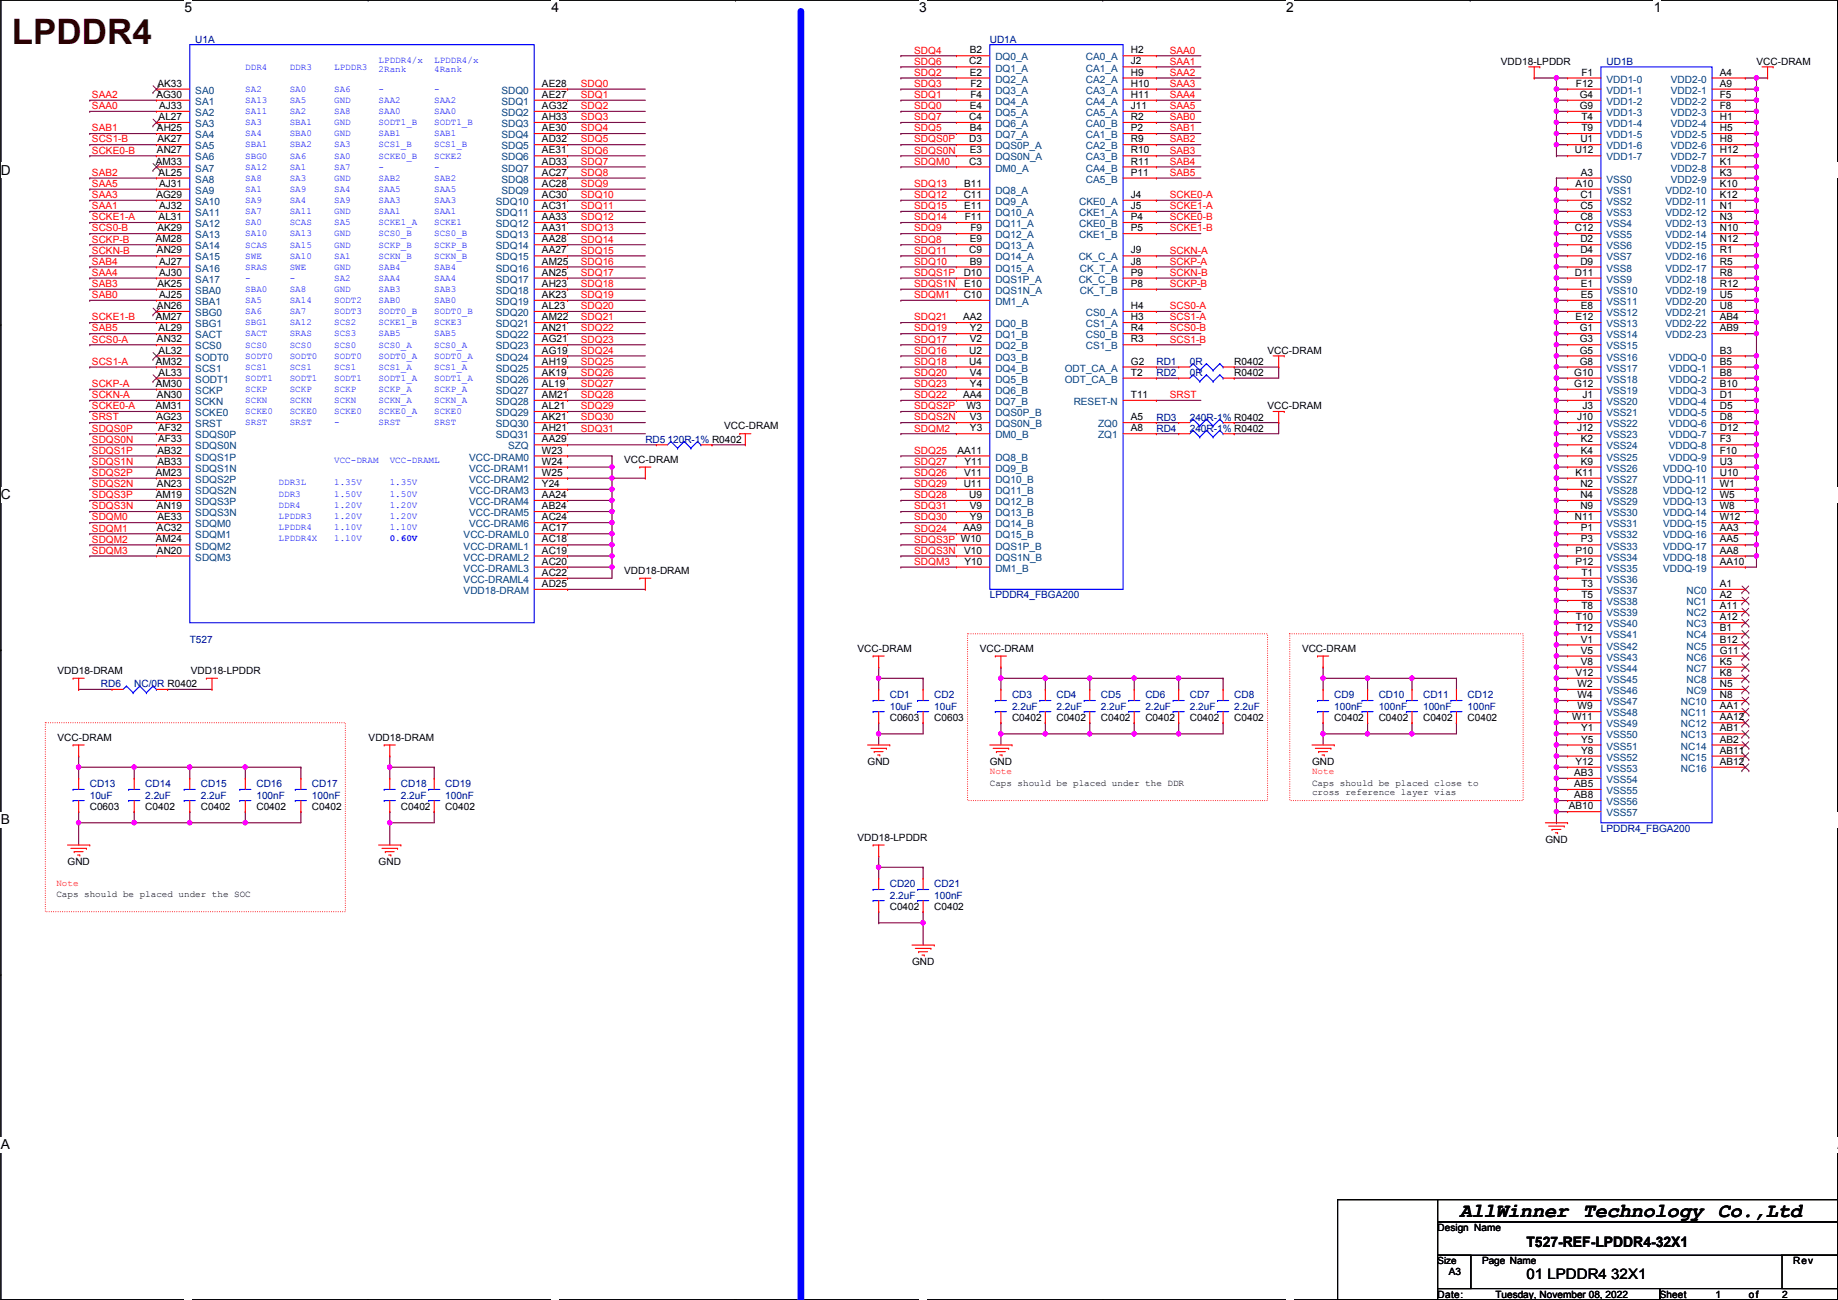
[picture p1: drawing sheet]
<svg xmlns="http://www.w3.org/2000/svg" width="420mm" height="297mm" viewBox="0 0 420 297" stroke-linecap="round" stroke-linejoin="round" font-family="sans-serif">
<defs><g id="words">
<text font-size="8" fill="#400000" x="2.7" y="10">LPDDR4</text>
<text font-size="4.6" x="333.7" y="278">AllWinner Technology Co.,Ltd</text>
<g font-size="3.3">
<text x="348.9" y="284.8">T527-REF-LPDDR4-32X1</text>
<text x="348.9" y="292.3">01 LPDDR4 32X1</text>
</g>
<g font-size="3.1">
<text x="42.2" y="2.8">5</text>
<text x="126.1" y="2.8">4</text>
<text x="210.1" y="2.8">3</text>
<text x="294" y="2.8">2</text>
<text x="378" y="2.8">1</text>
<text x=".2" y="39.9">D</text>
<text x=".2" y="114.1">C</text>
<text x=".2" y="188.4">B</text>
<text x=".2" y="262.6">A</text>
<text x="420.1" y="262.6">A</text>
</g>
<g font-size="2.3" fill="#000080">
<text x="44.7" y="9.7">U1A</text>
<text x="226.3" y="9.7">UD1A</text>
<text x="367.2" y="14.8">UD1B</text>
<text x="264.4" y="83.4">RD1</text>
<text x="272" y="83.4">0R</text>
<text x="264.4" y="85.9">RD2</text>
<text x="272" y="85.9">0R</text>
<text x="147.5" y="101.2">RD5 120R-1% R0402</text>
<text x="264.4" y="98.6">RD4</text>
<text x="264.4" y="96.1">RD3</text>
<text x="272" y="98.6">240R-1% R0402</text>
<text x="272" y="96.1">240R-1% R0402</text>
<text x="226.3" y="136.7">LPDDR4_FBGA200</text>
<text x="43.4" y="146.9">T527</text>
<text x="23.1" y="157.1">RD6</text>
<text x="30.7" y="157.1">NC/0R R0402</text>
<text x="203.4" y="159.6">CD1</text>
<text x="213.6" y="159.6">CD2</text>
<text x="231.3" y="159.6">CD3</text>
<text x="241.5" y="159.6">CD4</text>
<text x="251.7" y="159.6">CD5</text>
<text x="261.8" y="159.6">CD6</text>
<text x="272" y="159.6">CD7</text>
<text x="282.1" y="159.6">CD8</text>
<text x="305" y="159.6">CD9</text>
<text x="315.2" y="159.6">CD10</text>
<text x="325.3" y="159.6">CD11</text>
<text x="335.5" y="159.6">CD12</text>
<text x="203.4" y="162.1">10uF</text>
<text x="213.6" y="162.1">10uF</text>
<text x="231.3" y="162.1">2.2uF</text>
<text x="241.5" y="162.1">2.2uF</text>
<text x="251.7" y="162.1">2.2uF</text>
<text x="261.8" y="162.1">2.2uF</text>
<text x="272" y="162.1">2.2uF</text>
<text x="282.1" y="162.1">2.2uF</text>
<text x="305" y="162.1">100nF</text>
<text x="315.2" y="162.1">100nF</text>
<text x="325.3" y="162.1">100nF</text>
<text x="335.5" y="162.1">100nF</text>
<text x="20.5" y="179.9">CD13</text>
<text x="33.2" y="179.9">CD14</text>
<text x="45.9" y="179.9">CD15</text>
<text x="58.6" y="179.9">CD16</text>
<text x="71.3" y="179.9">CD17</text>
<text x="91.6" y="179.9">CD18</text>
<text x="101.8" y="179.9">CD19</text>
<text x="20.5" y="182.5">10uF</text>
<text x="33.2" y="182.5">2.2uF</text>
<text x="45.9" y="182.5">2.2uF</text>
<text x="58.6" y="182.5">100nF</text>
<text x="71.3" y="182.5">100nF</text>
<text x="91.6" y="182.5">2.2uF</text>
<text x="101.8" y="182.5">100nF</text>
<text x="366" y="190.1">LPDDR4_FBGA200</text>
<text x="203.4" y="202.8">CD20</text>
<text x="213.6" y="202.8">CD21</text>
<text x="203.4" y="205.3">2.2uF</text>
<text x="213.6" y="205.3">100nF</text>
</g>
<g font-size="2.3" fill="#f00">
<text x="209" y="12.2">SDQ4</text>
<text x="209" y="14.8">SDQ6</text>
<text x="209" y="17.3">SDQ2</text>
<text x="267.4" y="14.8">SAA1</text>
<text x="267.4" y="17.3">SAA2</text>
<text x="267.4" y="12.2">SAA0</text>
<text x="21" y="22.4">SAA2</text>
<text x="132.8" y="19.9">SDQ0</text>
<text x="132.8" y="22.4">SDQ1</text>
<text x="209" y="19.9">SDQ3</text>
<text x="209" y="22.4">SDQ1</text>
<text x="267.4" y="19.9">SAA3</text>
<text x="267.4" y="22.4">SAA4</text>
<text x="21" y="24.9">SAA0</text>
<text x="132.8" y="24.9">SDQ2</text>
<text x="132.8" y="27.5">SDQ3</text>
<text x="209" y="24.9">SDQ0</text>
<text x="209" y="27.5">SDQ7</text>
<text x="267.4" y="24.9">SAA5</text>
<text x="267.4" y="27.5">SAB0</text>
<text x="21" y="30">SAB1</text>
<text x="21" y="32.6">SCS1-B</text>
<text x="21" y="35.1">SCKE0-B</text>
<text x="132.8" y="30">SDQ4</text>
<text x="132.8" y="32.6">SDQ5</text>
<text x="132.8" y="35.1">SDQ6</text>
<text x="209" y="30">SDQ5</text>
<text x="209" y="32.6">SDQS0P</text>
<text x="209" y="35.1">SDQS0N</text>
<text x="267.4" y="35.1">SAB3</text>
<text x="267.4" y="32.6">SAB2</text>
<text x="267.4" y="30">SAB1</text>
<text x="21" y="40.2">SAB2</text>
<text x="132.8" y="37.6">SDQ7</text>
<text x="132.8" y="40.2">SDQ8</text>
<text x="209" y="37.6">SDQM0</text>
<text x="267.4" y="40.2">SAB5</text>
<text x="267.4" y="37.6">SAB4</text>
<text x="21" y="45.3">SAA3</text>
<text x="21" y="42.7">SAA5</text>
<text x="21" y="47.8">SAA1</text>
<text x="132.8" y="45.3">SDQ10</text>
<text x="132.8" y="47.8">SDQ11</text>
<text x="132.8" y="42.7">SDQ9</text>
<text x="209" y="42.7">SDQ13</text>
<text x="209" y="47.8">SDQ15</text>
<text x="209" y="45.3">SDQ12</text>
<text x="267.4" y="45.3">SCKE0-A</text>
<text x="267.4" y="47.8">SCKE1-A</text>
<text x="21" y="52.9">SCS0-B</text>
<text x="21" y="50.3">SCKE1-A</text>
<text x="132.8" y="50.3">SDQ12</text>
<text x="132.8" y="52.9">SDQ13</text>
<text x="209" y="50.3">SDQ14</text>
<text x="209" y="52.9">SDQ9</text>
<text x="267.4" y="50.3">SCKE0-B</text>
<text x="267.4" y="52.9">SCKE1-B</text>
<text x="21" y="55.4">SCKP-B</text>
<text x="21" y="58">SCKN-B</text>
<text x="132.8" y="58">SDQ15</text>
<text x="132.8" y="55.4">SDQ14</text>
<text x="209" y="55.4">SDQ8</text>
<text x="209" y="58">SDQ11</text>
<text x="267.4" y="58">SCKN-A</text>
<text x="21" y="63">SAA4</text>
<text x="21" y="60.5">SAB4</text>
<text x="21" y="65.6">SAB3</text>
<text x="132.8" y="65.6">SDQ18</text>
<text x="132.8" y="60.5">SDQ16</text>
<text x="132.8" y="63">SDQ17</text>
<text x="209" y="60.5">SDQ10</text>
<text x="209" y="65.6">SDQS1N</text>
<text x="209" y="63">SDQS1P</text>
<text x="267.4" y="65.6">SCKP-B</text>
<text x="267.4" y="63">SCKN-B</text>
<text x="267.4" y="60.5">SCKP-A</text>
<text x="21" y="68.1">SAB0</text>
<text x="132.8" y="70.7">SDQ20</text>
<text x="132.8" y="68.1">SDQ19</text>
<text x="209" y="68.1">SDQM1</text>
<text x="267.4" y="70.7">SCS0-A</text>
<text x="21" y="73.2">SCKE1-B</text>
<text x="21" y="75.7">SAB5</text>
<text x="132.8" y="73.2">SDQ21</text>
<text x="132.8" y="75.7">SDQ22</text>
<text x="209" y="73.2">SDQ21</text>
<text x="209" y="75.7">SDQ19</text>
<text x="267.4" y="75.7">SCS0-B</text>
<text x="267.4" y="73.2">SCS1-A</text>
<text x="21" y="78.3">SCS0-A</text>
<text x="21" y="83.4">SCS1-A</text>
<text x="132.8" y="78.3">SDQ23</text>
<text x="132.8" y="80.8">SDQ24</text>
<text x="132.8" y="83.4">SDQ25</text>
<text x="209" y="83.4">SDQ18</text>
<text x="209" y="80.8">SDQ16</text>
<text x="209" y="78.3">SDQ17</text>
<text x="267.4" y="78.3">SCS1-B</text>
<text x="21" y="88.4">SCKP-A</text>
<text x="132.8" y="85.9">SDQ26</text>
<text x="132.8" y="88.4">SDQ27</text>
<text x="209" y="88.4">SDQ23</text>
<text x="209" y="85.9">SDQ20</text>
<text x="21" y="93.5">SCKE0-A</text>
<text x="21" y="91">SCKN-A</text>
<text x="132.8" y="91">SDQ28</text>
<text x="132.8" y="93.5">SDQ29</text>
<text x="209" y="91">SDQ22</text>
<text x="209" y="93.5">SDQS2P</text>
<text x="267.4" y="91">SRST</text>
<text x="21" y="96.1">SRST</text>
<text x="21" y="101.1">SDQS0N</text>
<text x="21" y="98.6">SDQS0P</text>
<text x="132.8" y="98.6">SDQ31</text>
<text x="132.8" y="96.1">SDQ30</text>
<text x="209" y="98.6">SDQM2</text>
<text x="209" y="96.1">SDQS2N</text>
<text x="21" y="103.7">SDQS1P</text>
<text x="21" y="106.2">SDQS1N</text>
<text x="209" y="103.7">SDQ25</text>
<text x="209" y="106.2">SDQ27</text>
<text x="21" y="113.8">SDQS3P</text>
<text x="21" y="111.3">SDQS2N</text>
<text x="21" y="108.8">SDQS2P</text>
<text x="209" y="113.8">SDQ28</text>
<text x="209" y="108.8">SDQ26</text>
<text x="209" y="111.3">SDQ29</text>
<text x="21" y="116.4">SDQS3N</text>
<text x="21" y="118.9">SDQM0</text>
<text x="209" y="116.4">SDQ31</text>
<text x="209" y="118.9">SDQ30</text>
<text x="21" y="124">SDQM2</text>
<text x="21" y="121.5">SDQM1</text>
<text x="209" y="121.5">SDQ24</text>
<text x="209" y="124">SDQS3P W10</text>
<text x="21" y="126.5">SDQM3</text>
<text x="209" y="129.1">SDQM3</text>
<text x="209" y="126.5">SDQS3N</text>
</g>
<g font-size="2.3">
<text x="221.6" y="14.7">C2</text>
<text x="221.7" y="12.2">B2</text>
<text x="221.7" y="17.3">E2</text>
<text x="258.5" y="12.2">H2</text>
<text x="258.5" y="14.7">J2</text>
<text x="258.5" y="17.3">H9</text>
<text x="343.1" y="14.8">VDD18-LPDDR</text>
<text x="361.5" y="17.3">F1</text>
<text x="393.1" y="17.3">A4</text>
<text x="401.5" y="14.8">VCC-DRAM</text>
<text x="35.8" y="22.4">AG30</text>
<text x="36" y="19.8">AK33</text>
<text x="123.9" y="19.8">AE28</text>
<text x="123.9" y="22.4">AE27</text>
<text x="221.8" y="19.8">F2</text>
<text x="221.8" y="22.4">F4</text>
<text x="258.5" y="19.8">H10</text>
<text x="258.5" y="22.4">H11</text>
<text x="360.2" y="19.8">F12</text>
<text x="361.1" y="22.4">G4</text>
<text x="393.1" y="19.8">A9</text>
<text x="393.1" y="22.4">F5</text>
<text x="35.9" y="30">AH25</text>
<text x="36.3" y="27.4">AL27</text>
<text x="36.4" y="24.9">AJ33</text>
<text x="123.9" y="24.9">AG32</text>
<text x="123.9" y="27.4">AH33</text>
<text x="123.9" y="30">AE30</text>
<text x="221.6" y="27.4">C4</text>
<text x="221.7" y="24.9">E4</text>
<text x="221.7" y="30">B4</text>
<text x="258.5" y="24.9">J11</text>
<text x="258.5" y="27.4">R2</text>
<text x="258.5" y="30">P2</text>
<text x="361.1" y="24.9">G9</text>
<text x="361.5" y="27.4">T4</text>
<text x="361.5" y="30">T9</text>
<text x="393.1" y="24.9">F8</text>
<text x="393.1" y="27.4">H1</text>
<text x="393.1" y="30">H5</text>
<text x="35.9" y="35.1">AN27</text>
<text x="36" y="32.5">AK27</text>
<text x="123.9" y="32.5">AD32</text>
<text x="123.9" y="35.1">AE31</text>
<text x="221.6" y="32.5">D3</text>
<text x="221.7" y="35.1">E3</text>
<text x="258.5" y="32.5">R9</text>
<text x="258.5" y="35.1">R10</text>
<text x="360" y="35.1">U12</text>
<text x="361.3" y="32.5">U1</text>
<text x="393.1" y="32.5">H8</text>
<text x="393.1" y="35.1">H12</text>
<text x="35.6" y="37.6">AM33</text>
<text x="36.3" y="40.1">AL25</text>
<text x="123.9" y="37.6">AD33</text>
<text x="123.9" y="40.1">AC27</text>
<text x="221.6" y="37.6">C3</text>
<text x="258.5" y="37.6">R11</text>
<text x="258.5" y="40.1">P11</text>
<text x="361.4" y="40.1">A3</text>
<text x="393.1" y="37.6">K1</text>
<text x="393.1" y="40.1">K3</text>
<text x="35.8" y="45.2">AG29</text>
<text x="36.4" y="42.7">AJ31</text>
<text x="36.4" y="47.8">AJ32</text>
<text x="123.9" y="42.7">AC28</text>
<text x="123.9" y="45.2">AC30</text>
<text x="123.9" y="47.8">AC31</text>
<text x="220.3" y="45.2">C11</text>
<text x="220.4" y="42.7">B11</text>
<text x="220.4" y="47.8">E11</text>
<text x="258.5" y="45.2">J4</text>
<text x="258.5" y="47.8">J5</text>
<text x="360.1" y="42.7">A10</text>
<text x="361.3" y="45.2">C1</text>
<text x="361.3" y="47.8">C5</text>
<text x="393.1" y="42.7">K10</text>
<text x="393.1" y="45.2">K12</text>
<text x="393.1" y="47.8">N1</text>
<text x="36" y="52.8">AK29</text>
<text x="36.3" y="50.3">AL31</text>
<text x="123.9" y="50.3">AA33</text>
<text x="123.9" y="52.8">AA31</text>
<text x="220.5" y="50.3">F11</text>
<text x="221.8" y="52.8">F9</text>
<text x="258.5" y="50.3">P4</text>
<text x="258.5" y="52.8">P5</text>
<text x="360" y="52.8">C12</text>
<text x="361.3" y="50.3">C8</text>
<text x="393.1" y="50.3">N3</text>
<text x="393.1" y="52.8">N10</text>
<text x="35.6" y="55.4">AM28</text>
<text x="35.9" y="57.9">AN29</text>
<text x="123.9" y="55.4">AA28</text>
<text x="123.9" y="57.9">AA27</text>
<text x="221.6" y="57.9">C9</text>
<text x="221.7" y="55.4">E9</text>
<text x="258.5" y="57.9">J9</text>
<text x="361.3" y="55.4">D2</text>
<text x="361.3" y="57.9">D4</text>
<text x="393.1" y="55.4">N12</text>
<text x="393.1" y="57.9">R1</text>
<text x="36" y="65.5">AK25</text>
<text x="36.4" y="60.5">AJ27</text>
<text x="36.4" y="63">AJ30</text>
<text x="123.9" y="60.5">AM25</text>
<text x="123.9" y="63">AN25</text>
<text x="123.9" y="65.5">AH23</text>
<text x="220.3" y="63">D10</text>
<text x="220.4" y="65.5">E10</text>
<text x="221.7" y="60.5">B9</text>
<text x="258.5" y="60.5">J8</text>
<text x="258.5" y="63">P9</text>
<text x="258.5" y="65.5">P8</text>
<text x="360" y="63">D11</text>
<text x="361.3" y="60.5">D9</text>
<text x="361.4" y="65.5">E1</text>
<text x="393.1" y="60.5">R5</text>
<text x="393.1" y="63">R8</text>
<text x="393.1" y="65.5">R12</text>
<text x="35.9" y="70.6">AN26</text>
<text x="36.4" y="68.1">AJ25</text>
<text x="123.9" y="68.1">AK23</text>
<text x="123.9" y="70.6">AL23</text>
<text x="220.3" y="68.1">C10</text>
<text x="258.5" y="70.6">H4</text>
<text x="361.4" y="68.1">E5</text>
<text x="361.4" y="70.6">E8</text>
<text x="393.1" y="68.1">U5</text>
<text x="393.1" y="70.6">U8</text>
<text x="35.6" y="73.2">AM27</text>
<text x="36.3" y="75.7">AL29</text>
<text x="123.9" y="73.2">AM22</text>
<text x="123.9" y="75.7">AN21</text>
<text x="220.2" y="73.2">AA2</text>
<text x="221.7" y="75.7">Y2</text>
<text x="258.5" y="73.2">H3</text>
<text x="258.5" y="75.7">R4</text>
<text x="360.1" y="73.2">E12</text>
<text x="361.1" y="75.7">G1</text>
<text x="393.1" y="73.2">AB4</text>
<text x="393.1" y="75.7">AB9</text>
<text x="35.6" y="83.3">AM32</text>
<text x="35.9" y="78.2">AN32</text>
<text x="36.3" y="80.8">AL32</text>
<text x="123.9" y="78.2">AG21</text>
<text x="123.9" y="80.8">AG19</text>
<text x="123.9" y="83.3">AH19</text>
<text x="221.6" y="80.8">U2</text>
<text x="221.6" y="83.3">U4</text>
<text x="221.7" y="78.2">V2</text>
<text x="258.5" y="83.3">G2</text>
<text x="258.5" y="78.2">R3</text>
<text x="282.1" y="83.4">R0402</text>
<text x="289.8" y="80.9">VCC-DRAM</text>
<text x="361.1" y="78.2">G3</text>
<text x="361.1" y="80.8">G5</text>
<text x="361.1" y="83.3">G8</text>
<text x="393.1" y="80.8">B3</text>
<text x="393.1" y="83.3">B5</text>
<text x="35.6" y="88.4">AM30</text>
<text x="36.3" y="85.9">AL33</text>
<text x="123.9" y="85.9">AK19</text>
<text x="123.9" y="88.4">AL19</text>
<text x="221.7" y="85.9">V4</text>
<text x="221.7" y="88.4">Y4</text>
<text x="258.5" y="85.9">T2</text>
<text x="282.1" y="85.9">R0402</text>
<text x="359.9" y="85.9">G10</text>
<text x="359.9" y="88.4">G12</text>
<text x="393.1" y="85.9">B8</text>
<text x="393.1" y="88.4">B10</text>
<text x="35.6" y="93.5">AM31</text>
<text x="35.9" y="90.9">AN30</text>
<text x="123.9" y="90.9">AM21</text>
<text x="123.9" y="93.5">AL21</text>
<text x="220.2" y="90.9">AA4</text>
<text x="220.9" y="93.5">W3</text>
<text x="258.5" y="90.9">T11</text>
<text x="289.8" y="93.6">VCC-DRAM</text>
<text x="361.8" y="90.9">J1</text>
<text x="361.8" y="93.5">J3</text>
<text x="393.1" y="90.9">D1</text>
<text x="393.1" y="93.5">D5</text>
<text x="35.8" y="96">AG23</text>
<text x="36.1" y="98.6">AF32</text>
<text x="36.1" y="101.1">AF33</text>
<text x="123.9" y="96">AK21</text>
<text x="123.9" y="98.6">AH21</text>
<text x="123.9" y="101.1">AA29</text>
<text x="165.6" y="98.1">VCC-DRAM</text>
<text x="221.7" y="96">V3</text>
<text x="221.7" y="98.6">Y3</text>
<text x="258.5" y="96">A5</text>
<text x="258.5" y="98.6">A8</text>
<text x="360.5" y="96">J10</text>
<text x="360.5" y="98.6">J12</text>
<text x="361.4" y="101.1">K2</text>
<text x="393.1" y="96">D8</text>
<text x="393.1" y="98.6">D12</text>
<text x="393.1" y="101.1">F3</text>
<text x="36" y="103.6">AB32</text>
<text x="36" y="106.2">AB33</text>
<text x="123.9" y="103.6">W23</text>
<text x="123.9" y="106.2">W24</text>
<text x="142.7" y="105.7">VCC-DRAM</text>
<text x="218.9" y="103.6">AA11</text>
<text x="220.5" y="106.2">Y11</text>
<text x="361.4" y="103.6">K4</text>
<text x="361.4" y="106.2">K9</text>
<text x="393.1" y="103.6">F10</text>
<text x="393.1" y="106.2">U3</text>
<text x="35.6" y="108.7">AM23</text>
<text x="35.6" y="113.8">AM19</text>
<text x="35.9" y="111.3">AN23</text>
<text x="123.9" y="108.7">W25</text>
<text x="123.9" y="111.3">Y24</text>
<text x="123.9" y="113.8">AA24</text>
<text x="220.3" y="111.3">U11</text>
<text x="220.4" y="108.7">V11</text>
<text x="221.6" y="113.8">U9</text>
<text x="360.1" y="108.7">K11</text>
<text x="361.3" y="111.3">N2</text>
<text x="361.3" y="113.8">N4</text>
<text x="393.1" y="108.7">U10</text>
<text x="393.1" y="111.3">W1</text>
<text x="393.1" y="113.8">W5</text>
<text x="35.9" y="116.3">AN19</text>
<text x="36" y="118.9">AE33</text>
<text x="123.9" y="116.3">AB24</text>
<text x="123.9" y="118.9">AC24</text>
<text x="221.7" y="116.3">V9</text>
<text x="221.7" y="118.9">Y9</text>
<text x="360" y="118.9">N11</text>
<text x="361.3" y="116.3">N9</text>
<text x="393.1" y="116.3">W8</text>
<text x="393.1" y="118.9">W12</text>
<text x="35.6" y="124">AM24</text>
<text x="35.9" y="121.4">AC32</text>
<text x="123.9" y="121.4">AC17</text>
<text x="123.9" y="124">AC18</text>
<text x="220.2" y="121.4">AA9</text>
<text x="361.4" y="121.4">P1</text>
<text x="361.4" y="124">P3</text>
<text x="393.1" y="121.4">AA3</text>
<text x="393.1" y="124">AA5</text>
<text x="35.9" y="126.5">AN20</text>
<text x="123.9" y="126.5">AC19</text>
<text x="123.9" y="129">AC20</text>
<text x="123.9" y="131.6">AC22</text>
<text x="142.7" y="131.1">VDD18-DRAM</text>
<text x="220.4" y="126.5">V10</text>
<text x="220.5" y="129">Y10</text>
<text x="360.1" y="126.5">P10</text>
<text x="360.1" y="129">P12</text>
<text x="361.5" y="131.6">T1</text>
<text x="393.1" y="126.5">AA8</text>
<text x="393.1" y="129">AA10</text>
<text x="123.9" y="134.1">AD25</text>
<text x="361.5" y="134.1">T3</text>
<text x="361.5" y="136.7">T5</text>
<text x="393.1" y="134.1">A1</text>
<text x="393.1" y="136.7">A2</text>
<text x="360.2" y="141.7">T10</text>
<text x="361.5" y="139.2">T8</text>
<text x="393.1" y="139.2">A11</text>
<text x="393.1" y="141.7">A12</text>
<text x="196" y="148.9">VCC-DRAM</text>
<text x="224" y="148.9">VCC-DRAM</text>
<text x="297.6" y="148.9">VCC-DRAM</text>
<text x="360.2" y="144.3">T12</text>
<text x="361.4" y="146.8">V1</text>
<text x="361.4" y="149.4">V5</text>
<text x="393.1" y="144.3">B1</text>
<text x="393.1" y="146.8">B12</text>
<text x="393.1" y="149.4">G11</text>
<text x="13.2" y="154">VDD18-DRAM</text>
<text x="43.6" y="154">VDD18-LPDDR</text>
<text x="360.1" y="154.4">V12</text>
<text x="361.4" y="151.9">V8</text>
<text x="393.1" y="151.9">K5</text>
<text x="393.1" y="154.4">K8</text>
<text x="360.6" y="157">W2</text>
<text x="360.6" y="159.5">W4</text>
<text x="393.1" y="157">N5</text>
<text x="393.1" y="159.5">N8</text>
<text x="203.4" y="164.7">C0603</text>
<text x="213.6" y="164.7">C0603</text>
<text x="231.3" y="164.7">C0402</text>
<text x="241.5" y="164.7">C0402</text>
<text x="251.7" y="164.7">C0402</text>
<text x="261.8" y="164.7">C0402</text>
<text x="272" y="164.7">C0402</text>
<text x="282.1" y="164.7">C0402</text>
<text x="305" y="164.7">C0402</text>
<text x="315.2" y="164.7">C0402</text>
<text x="325.3" y="164.7">C0402</text>
<text x="335.5" y="164.7">C0402</text>
<text x="359.4" y="164.6">W11</text>
<text x="360.6" y="162.1">W9</text>
<text x="361.4" y="167.1">Y1</text>
<text x="393.1" y="162.1">AA1</text>
<text x="393.1" y="164.6">AA12</text>
<text x="393.1" y="167.1">AB1</text>
<text x="13.2" y="169.2">VCC-DRAM</text>
<text x="84.3" y="169.2">VDD18-DRAM</text>
<text x="361.4" y="169.7">Y5</text>
<text x="361.4" y="172.2">Y8</text>
<text x="393.1" y="169.7">AB2</text>
<text x="393.1" y="172.2">AB11</text>
<text x="198.3" y="174.8">GND</text>
<text x="226.3" y="174.8">GND</text>
<text x="299.9" y="174.8">GND</text>
<text x="359.9" y="177.3">AB3</text>
<text x="359.9" y="179.8">AB5</text>
<text x="360.2" y="174.8">Y12</text>
<text x="393.1" y="174.8">AB12</text>
<text x="20.5" y="185">C0603</text>
<text x="33.2" y="185">C0402</text>
<text x="45.9" y="185">C0402</text>
<text x="58.6" y="185">C0402</text>
<text x="71.3" y="185">C0402</text>
<text x="91.6" y="185">C0402</text>
<text x="101.8" y="185">C0402</text>
<text x="358.6" y="184.9">AB10</text>
<text x="359.9" y="182.4">AB8</text>
<text x="15.4" y="197.7">GND</text>
<text x="86.6" y="197.7">GND</text>
<text x="196" y="192.1">VDD18-LPDDR</text>
<text x="353.3" y="192.6">GND</text>
<text x="203.4" y="207.9">C0402</text>
<text x="213.6" y="207.9">C0402</text>
<text x="208.5" y="220.6">GND</text>
<text x="328.6" y="281.3">Design Name</text>
<text x="331.2" y="291.4">A3</text>
<text x="338.8" y="288.9">Page Name</text>
<text x="409.9" y="288.9">Rev</text>
<text x="328.6" y="296.5">Date:</text>
<text x="341.8" y="296.5">Tuesday, November 08, 2022</text>
<text x="379.4" y="296.5">Sheet</text>
<text x="392.1" y="296.5">1</text>
<text x="399.7" y="296.5">of</text>
<text x="407.4" y="296.5">2</text>
</g>
<g font-size="2.3" fill="#004080">
<text x="227.5" y="13.8">DQ0_A</text>
<text x="227.5" y="16.3">DQ1_A</text>
<text x="248.2" y="13.8">CA0_A</text>
<text x="248.2" y="16.3">CA1_A</text>
<text x="44.7" y="21.4">SA0</text>
<text x="44.7" y="24">SA1</text>
<text x="114.6" y="21.4">SDQ0</text>
<text x="114.6" y="24">SDQ1</text>
<text x="227.5" y="18.9">DQ2_A</text>
<text x="227.5" y="21.4">DQ3_A</text>
<text x="227.5" y="24">DQ4_A</text>
<text x="248.2" y="18.9">CA2_A</text>
<text x="248.2" y="21.4">CA3_A</text>
<text x="248.2" y="24">CA4_A</text>
<text x="367.2" y="18.9">VDD1-0</text>
<text x="367.2" y="21.4">VDD1-1</text>
<text x="367.2" y="24">VDD1-2</text>
<text x="382" y="18.9">VDD2-0</text>
<text x="382" y="21.4">VDD2-1</text>
<text x="382" y="24">VDD2-2</text>
<text x="44.7" y="26.5">SA2</text>
<text x="44.7" y="29">SA3</text>
<text x="114.6" y="26.5">SDQ2</text>
<text x="114.6" y="29">SDQ3</text>
<text x="227.5" y="26.5">DQ5_A</text>
<text x="227.5" y="29">DQ6_A</text>
<text x="248.2" y="26.5">CA5_A</text>
<text x="248.2" y="29">CA0_B</text>
<text x="367.2" y="26.5">VDD1-3</text>
<text x="367.2" y="29">VDD1-4</text>
<text x="382" y="26.5">VDD2-3</text>
<text x="382" y="29">VDD2-4</text>
<text x="44.7" y="31.6">SA4</text>
<text x="44.7" y="34.1">SA5</text>
<text x="114.6" y="31.6">SDQ4</text>
<text x="114.6" y="34.1">SDQ5</text>
<text x="227.5" y="31.6">DQ7_A</text>
<text x="227.5" y="34.1">DQS0P_A</text>
<text x="248.2" y="31.6">CA1_B</text>
<text x="248.2" y="34.1">CA2_B</text>
<text x="367.2" y="31.6">VDD1-5</text>
<text x="367.2" y="34.1">VDD1-6</text>
<text x="382" y="31.6">VDD2-5</text>
<text x="382" y="34.1">VDD2-6</text>
<text x="44.7" y="36.7">SA6</text>
<text x="44.7" y="39.2">SA7</text>
<text x="44.7" y="41.7">SA8</text>
<text x="114.6" y="36.7">SDQ6</text>
<text x="114.6" y="39.2">SDQ7</text>
<text x="114.6" y="41.7">SDQ8</text>
<text x="227.5" y="39.2">DM0_A</text>
<text x="227.5" y="36.7">DQS0N_A</text>
<text x="248.2" y="36.7">CA3_B</text>
<text x="248.2" y="39.2">CA4_B</text>
<text x="248.2" y="41.7">CA5_B</text>
<text x="367.2" y="36.7">VDD1-7</text>
<text x="367.2" y="41.7">VSS0</text>
<text x="382" y="36.7">VDD2-7</text>
<text x="382" y="39.2">VDD2-8</text>
<text x="382" y="41.7">VDD2-9</text>
<text x="44.7" y="44.3">SA9</text>
<text x="44.7" y="46.8">SA10</text>
<text x="113.4" y="46.8">SDQ10</text>
<text x="114.6" y="44.3">SDQ9</text>
<text x="227.5" y="44.3">DQ8_A</text>
<text x="227.5" y="46.8">DQ9_A</text>
<text x="246.7" y="46.8">CKE0_A</text>
<text x="367.2" y="44.3">VSS1</text>
<text x="367.2" y="46.8">VSS2</text>
<text x="380.7" y="44.3">VDD2-10</text>
<text x="380.7" y="46.8">VDD2-11</text>
<text x="44.7" y="49.4">SA11</text>
<text x="44.7" y="51.9">SA12</text>
<text x="113.4" y="49.4">SDQ11</text>
<text x="113.4" y="51.9">SDQ12</text>
<text x="227.5" y="49.4">DQ10_A</text>
<text x="227.5" y="51.9">DQ11_A</text>
<text x="246.7" y="49.4">CKE1_A</text>
<text x="246.7" y="51.9">CKE0_B</text>
<text x="367.2" y="49.4">VSS3</text>
<text x="367.2" y="51.9">VSS4</text>
<text x="380.7" y="49.4">VDD2-12</text>
<text x="380.7" y="51.9">VDD2-13</text>
<text x="44.7" y="54.4">SA13</text>
<text x="44.7" y="57">SA14</text>
<text x="44.7" y="59.5">SA15</text>
<text x="113.4" y="54.4">SDQ13</text>
<text x="113.4" y="57">SDQ14</text>
<text x="113.4" y="59.5">SDQ15</text>
<text x="227.5" y="54.4">DQ12_A</text>
<text x="227.5" y="57">DQ13_A</text>
<text x="227.5" y="59.5">DQ14_A</text>
<text x="246.6" y="59.5">CK_C_A</text>
<text x="246.7" y="54.4">CKE1_B</text>
<text x="367.2" y="54.4">VSS5</text>
<text x="367.2" y="57">VSS6</text>
<text x="367.2" y="59.5">VSS7</text>
<text x="380.7" y="54.4">VDD2-14</text>
<text x="380.7" y="57">VDD2-15</text>
<text x="380.7" y="59.5">VDD2-16</text>
<text x="44.7" y="62.1">SA16</text>
<text x="44.7" y="64.6">SA17</text>
<text x="113.4" y="62.1">SDQ16</text>
<text x="113.4" y="64.6">SDQ17</text>
<text x="227.5" y="62.1">DQ15_A</text>
<text x="227.5" y="64.6">DQS1P_A</text>
<text x="246.6" y="64.6">CK_C_B</text>
<text x="246.8" y="62.1">CK_T_A</text>
<text x="367.2" y="62.1">VSS8</text>
<text x="367.2" y="64.6">VSS9</text>
<text x="380.7" y="62.1">VDD2-17</text>
<text x="380.7" y="64.6">VDD2-18</text>
<text x="44.7" y="67.1">SBA0</text>
<text x="44.7" y="69.7">SBA1</text>
<text x="113.4" y="67.1">SDQ18</text>
<text x="113.4" y="69.7">SDQ19</text>
<text x="227.5" y="69.7">DM1_A</text>
<text x="227.5" y="67.1">DQS1N_A</text>
<text x="246.8" y="67.1">CK_T_B</text>
<text x="367.2" y="67.1">VSS10</text>
<text x="367.2" y="69.7">VSS11</text>
<text x="380.7" y="67.1">VDD2-19</text>
<text x="380.7" y="69.7">VDD2-20</text>
<text x="44.7" y="72.2">SBG0</text>
<text x="44.7" y="74.8">SBG1</text>
<text x="44.7" y="77.3">SACT</text>
<text x="113.4" y="72.2">SDQ20</text>
<text x="113.4" y="74.8">SDQ21</text>
<text x="113.4" y="77.3">SDQ22</text>
<text x="227.5" y="74.8">DQ0_B</text>
<text x="227.5" y="77.3">DQ1_B</text>
<text x="248.2" y="72.2">CS0_A</text>
<text x="248.2" y="74.8">CS1_A</text>
<text x="248.2" y="77.3">CS0_B</text>
<text x="367.2" y="72.2">VSS12</text>
<text x="367.2" y="74.8">VSS13</text>
<text x="367.2" y="77.3">VSS14</text>
<text x="380.7" y="72.2">VDD2-21</text>
<text x="380.7" y="74.8">VDD2-22</text>
<text x="380.7" y="77.3">VDD2-23</text>
<text x="44.7" y="79.8">SCS0</text>
<text x="44.7" y="82.4">SODT0</text>
<text x="113.4" y="79.8">SDQ23</text>
<text x="113.4" y="82.4">SDQ24</text>
<text x="227.5" y="79.8">DQ2_B</text>
<text x="227.5" y="82.4">DQ3_B</text>
<text x="248.2" y="79.8">CS1_B</text>
<text x="367.2" y="79.8">VSS15</text>
<text x="367.2" y="82.4">VSS16</text>
<text x="381.5" y="82.4">VDDQ-0</text>
<text x="44.7" y="84.9">SCS1</text>
<text x="44.7" y="87.5">SODT1</text>
<text x="113.4" y="84.9">SDQ25</text>
<text x="113.4" y="87.5">SDQ26</text>
<text x="227.5" y="84.9">DQ4_B</text>
<text x="227.5" y="87.5">DQ5_B</text>
<text x="243.4" y="84.9">ODT_CA_A</text>
<text x="243.4" y="87.5">ODT_CA_B</text>
<text x="367.2" y="84.9">VSS17</text>
<text x="367.2" y="87.5">VSS18</text>
<text x="381.5" y="84.9">VDDQ-1</text>
<text x="381.5" y="87.5">VDDQ-2</text>
<text x="44.7" y="90">SCKP</text>
<text x="44.7" y="92.5">SCKN</text>
<text x="44.7" y="95.1">SCKE0</text>
<text x="113.4" y="90">SDQ27</text>
<text x="113.4" y="92.5">SDQ28</text>
<text x="113.4" y="95.1">SDQ29</text>
<text x="227.5" y="90">DQ6_B</text>
<text x="227.5" y="92.5">DQ7_B</text>
<text x="227.5" y="95.1">DQS0P_B</text>
<text x="245.4" y="92.5">RESET-N</text>
<text x="367.2" y="90">VSS19</text>
<text x="367.2" y="92.5">VSS20</text>
<text x="367.2" y="95.1">VSS21</text>
<text x="381.5" y="90">VDDQ-3</text>
<text x="381.5" y="92.5">VDDQ-4</text>
<text x="381.5" y="95.1">VDDQ-5</text>
<text x="44.7" y="97.6">SRST</text>
<text x="44.7" y="100.2">SDQS0P</text>
<text x="113.4" y="97.6">SDQ30</text>
<text x="113.4" y="100.2">SDQ31</text>
<text x="227.5" y="100.2">DM0_B</text>
<text x="227.5" y="97.6">DQS0N_B</text>
<text x="251" y="97.6">ZQ0</text>
<text x="251" y="100.2">ZQ1</text>
<text x="367.2" y="97.6">VSS22</text>
<text x="367.2" y="100.2">VSS23</text>
<text x="381.5" y="97.6">VDDQ-6</text>
<text x="381.5" y="100.2">VDDQ-7</text>
<text x="44.7" y="102.7">SDQS0N</text>
<text x="44.7" y="105.2">SDQS1P</text>
<text x="44.7" y="107.8">SDQS1N</text>
<text x="107.3" y="105.2">VCC-DRAM0</text>
<text x="107.3" y="107.8">VCC-DRAM1</text>
<text x="116.2" y="102.7">SZQ</text>
<text x="227.5" y="105.2">DQ8_B</text>
<text x="227.5" y="107.8">DQ9_B</text>
<text x="367.2" y="102.7">VSS24</text>
<text x="367.2" y="105.2">VSS25</text>
<text x="367.2" y="107.8">VSS26</text>
<text x="380.2" y="107.8">VDDQ-10</text>
<text x="381.5" y="102.7">VDDQ-8</text>
<text x="381.5" y="105.2">VDDQ-9</text>
<text x="44.7" y="110.3">SDQS2P</text>
<text x="44.7" y="112.9">SDQS2N</text>
<text x="107.3" y="110.3">VCC-DRAM2</text>
<text x="107.3" y="112.9">VCC-DRAM3</text>
<text x="227.5" y="110.3">DQ10_B</text>
<text x="227.5" y="112.9">DQ11_B</text>
<text x="367.2" y="110.3">VSS27</text>
<text x="367.2" y="112.9">VSS28</text>
<text x="380.2" y="110.3">VDDQ-11</text>
<text x="380.2" y="112.9">VDDQ-12</text>
<text x="44.7" y="115.4">SDQS3P</text>
<text x="44.7" y="117.9">SDQS3N</text>
<text x="107.3" y="115.4">VCC-DRAM4</text>
<text x="107.3" y="117.9">VCC-DRAM5</text>
<text x="227.5" y="115.4">DQ12_B</text>
<text x="227.5" y="117.9">DQ13_B</text>
<text x="367.2" y="115.4">VSS29</text>
<text x="367.2" y="117.9">VSS30</text>
<text x="380.2" y="115.4">VDDQ-13</text>
<text x="380.2" y="117.9">VDDQ-14</text>
<text x="44.7" y="120.5">SDQM0</text>
<text x="44.7" y="123">SDQM1</text>
<text x="44.7" y="125.6">SDQM2</text>
<text x="106" y="123">VCC-DRAML0</text>
<text x="106" y="125.6">VCC-DRAML1</text>
<text x="107.3" y="120.5">VCC-DRAM6</text>
<text x="227.5" y="120.5">DQ14_B</text>
<text x="227.5" y="123">DQ15_B</text>
<text x="227.5" y="125.6">DQS1P_B</text>
<text x="367.2" y="120.5">VSS31</text>
<text x="367.2" y="123">VSS32</text>
<text x="367.2" y="125.6">VSS33</text>
<text x="380.2" y="120.5">VDDQ-15</text>
<text x="380.2" y="123">VDDQ-16</text>
<text x="380.2" y="125.6">VDDQ-17</text>
<text x="44.7" y="128.1">SDQM3</text>
<text x="106" y="128.1">VCC-DRAML2</text>
<text x="106" y="130.6">VCC-DRAML3</text>
<text x="227.5" y="130.6">DM1_B</text>
<text x="227.5" y="128.1">DQS1N_B</text>
<text x="367.2" y="128.1">VSS34</text>
<text x="367.2" y="130.6">VSS35</text>
<text x="380.2" y="128.1">VDDQ-18</text>
<text x="380.2" y="130.6">VDDQ-19</text>
<text x="106" y="133.2">VCC-DRAML4</text>
<text x="106" y="135.7">VDD18-DRAM</text>
<text x="367.2" y="133.2">VSS36</text>
<text x="367.2" y="135.7">VSS37</text>
<text x="385.5" y="135.7">NC0</text>
<text x="367.2" y="138.3">VSS38</text>
<text x="367.2" y="140.8">VSS39</text>
<text x="367.2" y="143.3">VSS40</text>
<text x="385.5" y="138.3">NC1</text>
<text x="385.5" y="140.8">NC2</text>
<text x="385.5" y="143.3">NC3</text>
<text x="367.2" y="145.9">VSS41</text>
<text x="367.2" y="148.4">VSS42</text>
<text x="385.5" y="145.9">NC4</text>
<text x="385.5" y="148.4">NC5</text>
<text x="367.2" y="151">VSS43</text>
<text x="367.2" y="153.5">VSS44</text>
<text x="385.5" y="151">NC6</text>
<text x="385.5" y="153.5">NC7</text>
<text x="367.2" y="156">VSS45</text>
<text x="367.2" y="158.6">VSS46</text>
<text x="367.2" y="161.1">VSS47</text>
<text x="384.2" y="161.1">NC10</text>
<text x="385.5" y="156">NC8</text>
<text x="385.5" y="158.6">NC9</text>
<text x="367.2" y="163.7">VSS48</text>
<text x="367.2" y="166.2">VSS49</text>
<text x="384.2" y="163.7">NC11</text>
<text x="384.2" y="166.2">NC12</text>
<text x="367.2" y="168.7">VSS50</text>
<text x="367.2" y="171.3">VSS51</text>
<text x="367.2" y="173.8">VSS52</text>
<text x="384.2" y="168.7">NC13</text>
<text x="384.2" y="171.3">NC14</text>
<text x="384.2" y="173.8">NC15</text>
<text x="367.2" y="176.4">VSS53</text>
<text x="367.2" y="178.9">VSS54</text>
<text x="384.2" y="176.4">NC16</text>
<text x="367.2" y="181.4">VSS55</text>
<text x="367.2" y="184">VSS56</text>
<text x="367.2" y="186.5">VSS57</text>
</g>
<text font-size="2.2" x="328.6" y="288.8">Size</text>
<g font-size="2.1" fill="#00f">
<text x="56.1" y="15.9">DDR4</text>
<text x="66.2" y="15.9">DDR3</text>
<text x="76.4" y="15.9">LPDDR3</text>
<text x="86.6" y="14.4">LPDDR4/x</text>
<text x="86.6" y="16.5">2Rank</text>
<text x="99.3" y="14.4">LPDDR4/x</text>
<text x="99.3" y="16.5">4Rank</text>
<text x="56.1" y="21">SA2</text>
<text x="56.1" y="23.5">SA13</text>
<text x="66.2" y="21">SA0</text>
<text x="66.2" y="23.5">SA5</text>
<text x="76.4" y="23.5">GND</text>
<text x="76.4" y="21">SA6</text>
<text x="86.6" y="23.5">SAA2</text>
<text x="86.6" y="21">-</text>
<text x="99.3" y="23.5">SAA2</text>
<text x="99.3" y="21">-</text>
<text x="56.1" y="28.6">SA3</text>
<text x="56.1" y="26.1">SA11</text>
<text x="66.2" y="26.1">SA2</text>
<text x="66.2" y="28.6">SBA1</text>
<text x="76.4" y="28.6">GND</text>
<text x="76.4" y="26.1">SA8</text>
<text x="86.6" y="28.6">SODT1_B</text>
<text x="86.6" y="26.1">SAA0</text>
<text x="99.3" y="28.6">SODT1_B</text>
<text x="99.3" y="26.1">SAA0</text>
<text x="56.1" y="33.7">SBA1</text>
<text x="56.1" y="31.2">SA4</text>
<text x="66.2" y="31.2">SBA0</text>
<text x="66.2" y="33.7">SBA2</text>
<text x="76.4" y="31.2">GND</text>
<text x="76.4" y="33.7">SA3</text>
<text x="86.6" y="31.2">SAB1</text>
<text x="86.6" y="33.7">SCS1_B</text>
<text x="99.3" y="31.2">SAB1</text>
<text x="99.3" y="33.7">SCS1_B</text>
<text x="56.1" y="36.2">SBG0</text>
<text x="56.1" y="41.3">SA8</text>
<text x="56.1" y="38.8">SA12</text>
<text x="66.2" y="38.8">SA1</text>
<text x="66.2" y="41.3">SA3</text>
<text x="66.2" y="36.2">SA6</text>
<text x="76.4" y="38.8">SA7</text>
<text x="76.4" y="36.2">SA0</text>
<text x="76.4" y="41.3">GND</text>
<text x="86.6" y="38.8">-</text>
<text x="86.6" y="36.2">SCKE0_B</text>
<text x="86.6" y="41.3">SAB2</text>
<text x="99.3" y="36.2">SCKE2</text>
<text x="99.3" y="41.3">SAB2</text>
<text x="99.3" y="38.8">-</text>
<text x="56.1" y="46.4">SA9</text>
<text x="56.1" y="43.9">SA1</text>
<text x="66.2" y="46.4">SA4</text>
<text x="66.2" y="43.9">SA9</text>
<text x="76.4" y="46.4">SA9</text>
<text x="76.4" y="43.9">SA4</text>
<text x="86.6" y="46.4">SAA3</text>
<text x="86.6" y="43.9">SAA5</text>
<text x="99.3" y="46.4">SAA3</text>
<text x="99.3" y="43.9">SAA5</text>
<text x="56.1" y="48.9">SA7</text>
<text x="56.1" y="51.5">SA0</text>
<text x="66.2" y="51.5">SCAS</text>
<text x="66.2" y="48.9">SA11</text>
<text x="76.4" y="48.9">GND</text>
<text x="76.4" y="51.5">SA5</text>
<text x="86.6" y="51.5">SCKE1_A</text>
<text x="86.6" y="48.9">SAA1</text>
<text x="99.3" y="48.9">SAA1</text>
<text x="99.3" y="51.5">SCKE1</text>
<text x="56.1" y="59.1">SWE</text>
<text x="56.1" y="54">SA10</text>
<text x="56.1" y="56.6">SCAS</text>
<text x="66.2" y="56.6">SA15</text>
<text x="66.2" y="59.1">SA10</text>
<text x="66.2" y="54">SA13</text>
<text x="76.4" y="59.1">SA1</text>
<text x="76.4" y="54">GND</text>
<text x="76.4" y="56.6">GND</text>
<text x="86.6" y="59.1">SCKN_B</text>
<text x="86.6" y="56.6">SCKP_B</text>
<text x="86.6" y="54">SCS0_B</text>
<text x="99.3" y="56.6">SCKP_B</text>
<text x="99.3" y="54">SCS0_B</text>
<text x="99.3" y="59.1">SCKN_B</text>
<text x="56.1" y="64.2">-</text>
<text x="56.1" y="61.6">SRAS</text>
<text x="66.2" y="61.6">SWE</text>
<text x="66.2" y="64.2">-</text>
<text x="76.4" y="61.6">GND</text>
<text x="76.4" y="64.2">SA2</text>
<text x="86.6" y="61.6">SAB4</text>
<text x="86.6" y="64.2">SAA4</text>
<text x="99.3" y="61.6">SAB4</text>
<text x="99.3" y="64.2">SAA4</text>
<text x="56.1" y="69.3">SA5</text>
<text x="56.1" y="71.8">SA6</text>
<text x="56.1" y="66.7">SBA0</text>
<text x="66.2" y="69.3">SA14</text>
<text x="66.2" y="71.8">SA7</text>
<text x="66.2" y="66.7">SA8</text>
<text x="76.4" y="66.7">GND</text>
<text x="76.4" y="71.8">SODT3</text>
<text x="76.4" y="69.3">SODT2</text>
<text x="86.6" y="66.7">SAB3</text>
<text x="86.6" y="69.3">SAB0</text>
<text x="86.6" y="71.8">SODT0_B</text>
<text x="99.3" y="69.3">SAB0</text>
<text x="99.3" y="71.8">SODT0_B</text>
<text x="99.3" y="66.7">SAB3</text>
<text x="56.1" y="74.3">SBG1</text>
<text x="56.1" y="76.9">SACT</text>
<text x="66.2" y="74.3">SA12</text>
<text x="66.2" y="76.9">SRAS</text>
<text x="76.4" y="76.9">SCS3</text>
<text x="76.4" y="74.3">SCS2</text>
<text x="86.6" y="74.3">SCKE1_B</text>
<text x="86.6" y="76.9">SAB5</text>
<text x="99.3" y="74.3">SCKE3</text>
<text x="99.3" y="76.9">SAB5</text>
<text x="56.1" y="79.4">SCS0</text>
<text x="56.1" y="82">SODT0</text>
<text x="66.2" y="79.4">SCS0</text>
<text x="66.2" y="82">SODT0</text>
<text x="76.4" y="79.4">SCS0</text>
<text x="76.4" y="82">SODT0</text>
<text x="86.6" y="79.4">SCS0_A</text>
<text x="86.6" y="82">SODT0_A</text>
<text x="99.3" y="82">SODT0_A</text>
<text x="99.3" y="79.4">SCS0_A</text>
<text x="56.1" y="87">SODT1</text>
<text x="56.1" y="89.6">SCKP</text>
<text x="56.1" y="84.5">SCS1</text>
<text x="66.2" y="87">SODT1</text>
<text x="66.2" y="84.5">SCS1</text>
<text x="66.2" y="89.6">SCKP</text>
<text x="76.4" y="84.5">SCS1</text>
<text x="76.4" y="89.6">SCKP</text>
<text x="76.4" y="87">SODT1</text>
<text x="86.6" y="89.6">SCKP_A</text>
<text x="86.6" y="87">SODT1_A</text>
<text x="86.6" y="84.5">SCS1_A</text>
<text x="99.3" y="89.6">SCKP_A</text>
<text x="99.3" y="87">SODT1_A</text>
<text x="99.3" y="84.5">SCS1_A</text>
<text x="56.1" y="94.7">SCKE0</text>
<text x="56.1" y="92.1">SCKN</text>
<text x="66.2" y="94.7">SCKE0</text>
<text x="66.2" y="92.1">SCKN</text>
<text x="76.4" y="92.1">SCKN</text>
<text x="76.4" y="94.7">SCKE0</text>
<text x="86.6" y="94.7">SCKE0_A</text>
<text x="86.6" y="92.1">SCKN_A</text>
<text x="99.3" y="94.7">SCKE0</text>
<text x="99.3" y="92.1">SCKN_A</text>
<text x="56.1" y="97.2">SRST</text>
<text x="66.2" y="97.2">SRST</text>
<text x="76.4" y="97.2">-</text>
<text x="86.6" y="97.2">SRST</text>
<text x="99.3" y="97.2">SRST</text>
<text x="76.4" y="105.8">VCC-DRAM</text>
<text x="89.1" y="105.8">VCC-DRAML</text>
<text x="63.7" y="110.9">DDR3L</text>
<text x="63.7" y="113.5">DDR3</text>
<text x="76.4" y="113.5">1.50V</text>
<text x="76.4" y="110.9">1.35V</text>
<text x="89.1" y="113.5">1.50V</text>
<text x="89.1" y="110.9">1.35V</text>
<text x="63.7" y="116">DDR4</text>
<text x="63.7" y="118.5">LPDDR3</text>
<text x="76.4" y="118.5">1.20V</text>
<text x="76.4" y="116">1.20V</text>
<text x="89.1" y="118.5">1.20V</text>
<text x="89.1" y="116">1.20V</text>
<text x="63.7" y="121.1">LPDDR4</text>
<text x="63.7" y="123.6">LPDDR4X</text>
<text x="76.4" y="123.6">1.10V</text>
<text x="76.4" y="121.1">1.10V</text>
<text x="89.1" y="121.1">1.10V</text>
<text x="89.1" y="123.7">0.60V</text>
</g>
<g font-size="2.1">
<text x="226.3" y="179.5">Caps should be placed under the DDR</text>
<text x="299.9" y="179.5">Caps should be placed close to</text>
<text x="299.9" y="181.6">cross reference layer vias</text>
<text x="12.9" y="204.9">Caps should be placed under the SOC</text>
</g>
<g font-size="2.1" fill="#f00">
<text x="226.3" y="177">Note</text>
<text x="299.9" y="177">Note</text>
<text x="12.9" y="202.4">Note</text>
</g>
</g></defs>
<path d="M.2 0h419.9v297h-419.9z" fill="none" stroke="#000" stroke-width=".25"/>
<g fill="#fff">
<path d="M42.2 0h1.7v3.5h-1.7z"/>
<path d="M42.2 297l1.7 .1z"/>
</g>
<path d="M84.1 0h.1M84.1 297h.1" fill="none" stroke="#000" stroke-width=".25"/>
<g fill="#fff">
<path d="M126.1 0h1.7v3.5h-1.7z"/>
<path d="M126.1 297l1.7 .1z"/>
</g>
<path d="M168.1 0h.1M168.1 297h.1" fill="none" stroke="#000" stroke-width=".25"/>
<g fill="#fff">
<path d="M210.1 0h1.7v3.5h-1.7z"/>
<path d="M210.1 297l1.7 .1z"/>
</g>
<path d="M252.1 0h.1M252.1 297h.1" fill="none" stroke="#000" stroke-width=".25"/>
<g fill="#fff">
<path d="M294 0h1.8v3.5h-1.8z"/>
<path d="M294 297l1.8 .1z"/>
</g>
<path d="M336.1 0h.1M336.1 297h.1" fill="none" stroke="#000" stroke-width=".25"/>
<g fill="#fff">
<path d="M378 0h1.8v3.5h-1.8z"/>
<path d="M378 297l1.8 .1z"/>
<path d="M.2 37.1h2.2v3.5h-2.2z"/>
<path d="M420.1 37.1h.1v3.5h-.1z"/>
<path d="M.2 111.3h2.2v3.5h-2.2z"/>
<path d="M420.1 111.3h.1v3.5h-.1z"/>
</g>
<path d="M.2 74.3h.1M420.1 74.3h.1" fill="none" stroke="#000" stroke-width=".25"/>
<g fill="#fff">
<path d="M.2 185.6h2.1v3.5h-2.1z"/>
<path d="M420.1 185.6h.1v3.5h-.1z"/>
</g>
<path d="M.2 148.5h.1M420.1 148.5h.1" fill="none" stroke="#000" stroke-width=".25"/>
<path d="M.2 148.5h.1M420.1 148.5h.1" fill="none" stroke="#000" stroke-width=".23"/>
<g fill="#fff">
<path d="M.2 259.8h2.1v3.5h-2.1z"/>
<path d="M420.1 259.8h.1v3.5h-.1z"/>
</g>
<path d="M.2 222.7h.1M420.1 222.7h.1" fill="none" stroke="#000" stroke-width=".25"/>
<path d="M183.1 2.6v294.5" fill="none" stroke="#00f" stroke-width="1.5"/>
<path d="M221.2 144.8h68.6v38.1h-68.6zM294.8 144.8h53.4v38.1h-53.4zM10.4 165.1h68.5v43.2h-68.5z" fill="none" stroke="#f00" stroke-width=".25" stroke-dasharray="0 .5"/>
<path d="M18 172.8h.1M18 172.8v2.5M18 185.5h.1M18 185.5v2.5M200.9 198.2h.1M200.9 198.2h10.1" fill="none" stroke="#800040" stroke-width=".25"/>
<circle cx="200.8" cy="198.1" r=".49" fill="#f0f"/>
<circle cx="200.8" cy="198.1" r=".49" fill="none" stroke="#f0f" stroke-width=".25"/>
<g fill="none" stroke="#800040" stroke-width=".25">
<path d="M200.9 155h.1M200.9 155h10.1M211 155h.1M211 155v2.5M211 165.1h.1M211 165.1v2.6M211 198.2h.1M211 198.2v2.5M200.9 208.3h.1M200.9 208.3v2.6M211 208.3h.1M211 210.9h.1"/>
<path d="M211 208.3v7.6"/>
</g>
<circle cx="200.8" cy="155" r=".49" fill="#f0f"/>
<circle cx="200.8" cy="155" r=".49" fill="none" stroke="#f0f" stroke-width=".25"/>
<g fill="none" stroke="#800040" stroke-width=".25">
<path d="M18 157.5h.1M18 157.5h7.6M38.3 157.5h.1M38.3 157.5h10.2M200.9 152.4h.1M200.9 155h.1M200.9 152.4v5.1M89.1 175.3h.1M89.1 172.8h.1M89.1 175.3h10.2M89.1 172.8v2.5M99.3 175.3h.1"/>
<path d="M99.3 175.3v2.5M200.9 167.7h.1M200.9 165.1h.1M200.9 165.1v5.1M89.1 185.5h.1M89.1 188h.1M89.1 185.5v7.6M99.3 185.5h.1M99.3 185.5v2.5"/>
</g>
<circle cx="89.1" cy="175.3" r=".49" fill="#f0f"/>
<circle cx="89.1" cy="175.3" r=".49" fill="none" stroke="#f0f" stroke-width=".25"/>
<path d="M89.1 175.3h.1M89.1 175.3v2.5M200.9 210.9h.1M200.9 210.9h10.1" fill="none" stroke="#800040" stroke-width=".25"/>
<circle cx="211" cy="210.8" r=".49" fill="#f0f"/>
<circle cx="211" cy="210.8" r=".49" fill="none" stroke="#f0f" stroke-width=".25"/>
<path d="M200.9 167.7h.1M200.9 167.7h10.1" fill="none" stroke="#800040" stroke-width=".25"/>
<circle cx="200.8" cy="167.7" r=".49" fill="#f0f"/>
<circle cx="200.8" cy="167.7" r=".49" fill="none" stroke="#f0f" stroke-width=".25"/>
<path d="M18 175.3h.1M18 175.3h12.7M68.8 175.3h.1M68.8 175.3v2.5M200.9 195.6h.1M200.9 198.2h.1M200.9 195.6v5.1" fill="none" stroke="#800040" stroke-width=".25"/>
<circle cx="30.7" cy="175.3" r=".49" fill="#f0f"/>
<circle cx="30.7" cy="175.3" r=".49" fill="none" stroke="#f0f" stroke-width=".25"/>
<circle cx="18" cy="175.3" r=".49" fill="#f0f"/>
<circle cx="18" cy="175.3" r=".49" fill="none" stroke="#f0f" stroke-width=".25"/>
<path d="M18 175.3h.1M18 175.3v2.5M18 188h.1M18 188h12.7M68.8 185.5h.1M68.8 185.5v2.5" fill="none" stroke="#800040" stroke-width=".25"/>
<circle cx="30.7" cy="188" r=".49" fill="#f0f"/>
<circle cx="30.7" cy="188" r=".49" fill="none" stroke="#f0f" stroke-width=".25"/>
<circle cx="18" cy="188" r=".49" fill="#f0f"/>
<circle cx="18" cy="188" r=".49" fill="none" stroke="#f0f" stroke-width=".25"/>
<path d="M30.7 175.3h.1M30.7 175.3v2.5M30.7 175.3h25.4M43.4 175.3h.1M43.4 175.3v2.5M18 188h.1M18 188v5.1" fill="none" stroke="#800040" stroke-width=".25"/>
<circle cx="56.1" cy="175.3" r=".49" fill="#f0f"/>
<circle cx="56.1" cy="175.3" r=".49" fill="none" stroke="#f0f" stroke-width=".25"/>
<circle cx="43.4" cy="175.3" r=".49" fill="#f0f"/>
<circle cx="43.4" cy="175.3" r=".49" fill="none" stroke="#f0f" stroke-width=".25"/>
<path d="M56.1 175.3h.1M56.1 175.3v2.5M56.1 175.3h12.7M43.4 185.5h.1M43.4 188h.1M43.4 188h25.4M43.4 185.5v2.5M56.1 185.5h.1M56.1 188h.1M56.1 185.5v2.5" fill="none" stroke="#800040" stroke-width=".25"/>
<circle cx="56.1" cy="188" r=".49" fill="#f0f"/>
<circle cx="56.1" cy="188" r=".49" fill="none" stroke="#f0f" stroke-width=".25"/>
<circle cx="43.4" cy="188" r=".49" fill="#f0f"/>
<circle cx="43.4" cy="188" r=".49" fill="none" stroke="#f0f" stroke-width=".25"/>
<path d="M30.7 185.5h.1M30.7 188h.1M30.7 185.5v2.5M30.7 188h12.7M89.1 188h.1M89.1 188h10.2" fill="none" stroke="#800040" stroke-width=".25"/>
<circle cx="89.1" cy="188" r=".49" fill="#f0f"/>
<circle cx="89.1" cy="188" r=".49" fill="none" stroke="#f0f" stroke-width=".25"/>
<path d="M312.6 155h.1M312.6 155v2.5M312.6 155h10.2" fill="none" stroke="#800040" stroke-width=".25"/>
<circle cx="322.8" cy="155" r=".49" fill="#f0f"/>
<circle cx="322.8" cy="155" r=".49" fill="none" stroke="#f0f" stroke-width=".25"/>
<circle cx="312.6" cy="155" r=".49" fill="#f0f"/>
<circle cx="312.6" cy="155" r=".49" fill="none" stroke="#f0f" stroke-width=".25"/>
<path d="M302.5 155h.1M302.5 152.4h.1M302.5 155h10.1M302.5 152.4v2.6M302.5 167.7h.1M302.5 165.1h.1M302.5 165.1v5.1M312.6 165.1h.1M312.6 165.1v2.6" fill="none" stroke="#800040" stroke-width=".25"/>
<circle cx="302.4" cy="167.7" r=".49" fill="#f0f"/>
<circle cx="302.4" cy="167.7" r=".49" fill="none" stroke="#f0f" stroke-width=".25"/>
<path d="M302.5 155h.1M302.5 155v2.5" fill="none" stroke="#800040" stroke-width=".25"/>
<circle cx="302.4" cy="155" r=".49" fill="#f0f"/>
<circle cx="302.4" cy="155" r=".49" fill="none" stroke="#f0f" stroke-width=".25"/>
<path d="M322.8 155h.1M322.8 155v2.5M332.9 155h.1M332.9 155v2.5M302.5 167.7h.1M312.6 167.7h.1M322.8 167.7h.1M322.8 165.1h.1M322.8 165.1v2.6M332.9 165.1h.1M332.9 165.1v2.6h-30.4" fill="none" stroke="#800040" stroke-width=".25"/>
<circle cx="322.8" cy="167.7" r=".49" fill="#f0f"/>
<circle cx="322.8" cy="167.7" r=".49" fill="none" stroke="#f0f" stroke-width=".25"/>
<circle cx="312.6" cy="167.7" r=".49" fill="#f0f"/>
<circle cx="312.6" cy="167.7" r=".49" fill="none" stroke="#f0f" stroke-width=".25"/>
<path d="M239 155h.1M239 155h10.1M259.3 155h.1M259.3 155v2.5M322.8 155h.1M322.8 155h10.1M239 167.7h.1M239 167.7h10.1M259.3 165.1h.1M259.3 165.1v2.6" fill="none" stroke="#800040" stroke-width=".25"/>
<circle cx="249.1" cy="155" r=".49" fill="#f0f"/>
<circle cx="249.1" cy="155" r=".49" fill="none" stroke="#f0f" stroke-width=".25"/>
<path d="M249.1 155h.1M249.1 155v2.5M228.8 167.7h.1M228.8 167.7v2.5M249.1 165.1h.1M249.1 165.1v2.6" fill="none" stroke="#800040" stroke-width=".25"/>
<circle cx="249.1" cy="167.7" r=".49" fill="#f0f"/>
<circle cx="249.1" cy="167.7" r=".49" fill="none" stroke="#f0f" stroke-width=".25"/>
<path d="M228.8 152.4h.1M228.8 152.4v2.6M249.1 155h.1M249.1 155h10.2M228.8 167.7h.1M228.8 165.1h.1M228.8 165.1v2.6M228.8 167.7h10.2M249.1 167.7h.1M249.1 167.7h10.2" fill="none" stroke="#800040" stroke-width=".25"/>
<circle cx="228.8" cy="167.7" r=".49" fill="#f0f"/>
<circle cx="228.8" cy="167.7" r=".49" fill="none" stroke="#f0f" stroke-width=".25"/>
<path d="M239 165.1h.1M239 165.1v2.6" fill="none" stroke="#800040" stroke-width=".25"/>
<circle cx="238.9" cy="167.7" r=".49" fill="#f0f"/>
<circle cx="238.9" cy="167.7" r=".49" fill="none" stroke="#f0f" stroke-width=".25"/>
<path d="M228.8 155h.1M228.8 155v2.5M228.8 155h10.2M239 155h.1M239 155v2.5" fill="none" stroke="#800040" stroke-width=".25"/>
<circle cx="238.9" cy="155" r=".49" fill="#f0f"/>
<circle cx="238.9" cy="155" r=".49" fill="none" stroke="#f0f" stroke-width=".25"/>
<circle cx="228.8" cy="155" r=".49" fill="#f0f"/>
<circle cx="228.8" cy="155" r=".49" fill="none" stroke="#f0f" stroke-width=".25"/>
<path d="M269.4 155h.1M269.4 155v2.5M269.4 155h10.2M279.6 155h.1M279.6 155v2.5M259.3 167.7h.1M269.4 165.1h.1M269.4 167.7h.1M269.4 165.1v2.6M279.6 165.1h.1M279.6 165.1v2.6h-20.3" fill="none" stroke="#800040" stroke-width=".25"/>
<circle cx="269.4" cy="167.7" r=".49" fill="#f0f"/>
<circle cx="269.4" cy="167.7" r=".49" fill="none" stroke="#f0f" stroke-width=".25"/>
<circle cx="259.3" cy="167.7" r=".49" fill="#f0f"/>
<circle cx="259.3" cy="167.7" r=".49" fill="none" stroke="#f0f" stroke-width=".25"/>
<path d="M259.3 155h.1M259.3 155h10.1" fill="none" stroke="#800040" stroke-width=".25"/>
<circle cx="269.4" cy="155" r=".49" fill="#f0f"/>
<circle cx="269.4" cy="155" r=".49" fill="none" stroke="#f0f" stroke-width=".25"/>
<circle cx="259.3" cy="155" r=".49" fill="#f0f"/>
<circle cx="259.3" cy="155" r=".49" fill="none" stroke="#f0f" stroke-width=".25"/>
<path d="M129.7 119.4h.1M129.7 119.4h10.2M139.9 119.4h.1M139.9 119.4v2.6" fill="none" stroke="#800040" stroke-width=".25"/>
<circle cx="139.9" cy="119.4" r=".49" fill="#f0f"/>
<circle cx="139.9" cy="119.4" r=".49" fill="none" stroke="#f0f" stroke-width=".25"/>
<path d="M139.9 104.2h.1M139.9 109.3h.1M139.9 104.2v2.5M139.9 109.3v2.5M162.8 101.6h.1M162.8 101.6h7.6" fill="none" stroke="#800040" stroke-width=".25"/>
<circle cx="139.9" cy="111.8" r=".49" fill="#f0f"/>
<circle cx="139.9" cy="111.8" r=".49" fill="none" stroke="#f0f" stroke-width=".25"/>
<circle cx="139.9" cy="109.2" r=".49" fill="#f0f"/>
<circle cx="139.9" cy="109.2" r=".49" fill="none" stroke="#f0f" stroke-width=".25"/>
<path d="M129.7 116.9h.1M129.7 116.9h10.2M139.9 109.3h.1M139.9 109.3h7.6" fill="none" stroke="#800040" stroke-width=".25"/>
<circle cx="139.9" cy="116.9" r=".49" fill="#f0f"/>
<circle cx="139.9" cy="116.9" r=".49" fill="none" stroke="#f0f" stroke-width=".25"/>
<path d="M129.7 109.3h.1M129.7 111.8h.1M129.7 114.3h.1M129.7 111.8h10.2M129.7 114.3h10.2M139.9 106.7h.1M139.9 114.3h.1M139.9 111.8h.1M139.9 106.7v2.6h-10.2M139.9 111.8v5.1" fill="none" stroke="#800040" stroke-width=".25"/>
<circle cx="139.9" cy="114.3" r=".49" fill="#f0f"/>
<circle cx="139.9" cy="114.3" r=".49" fill="none" stroke="#f0f" stroke-width=".25"/>
<path d="M129.7 99.1h.1M129.7 99.1h17.8M129.7 101.6h.1M129.7 104.2h.1M129.7 106.7h.1M129.7 101.6h20.4M129.7 104.2h10.2M129.7 106.7h10.2M129.7 134.7h.1M129.7 134.7h17.8" fill="none" stroke="#800040" stroke-width=".25"/>
<circle cx="139.9" cy="106.7" r=".49" fill="#f0f"/>
<circle cx="139.9" cy="106.7" r=".49" fill="none" stroke="#f0f" stroke-width=".25"/>
<g fill="none" stroke="#800040" stroke-width=".25">
<path d="M129.7 38.1h.1M129.7 30.5h.1M129.7 33.1h.1M129.7 35.6h.1M129.7 25.4h.1M129.7 28h.1M129.7 20.4h.1M129.7 22.9h.1M129.7 38.1h17.8M129.7 30.5h17.8M129.7 33.1h17.8M129.7 35.6h17.8"/>
<path d="M129.7 25.4h17.8M129.7 28h17.8M129.7 20.4h17.8M129.7 22.9h17.8M129.7 58.5h.1M129.7 50.8h.1M129.7 53.4h.1M129.7 55.9h.1M129.7 45.8h.1M129.7 48.3h.1M129.7 40.7h.1M129.7 43.2h.1"/>
<path d="M129.7 58.5h17.8M129.7 50.8h17.8M129.7 53.4h17.8M129.7 55.9h17.8M129.7 45.8h17.8M129.7 48.3h17.8M129.7 40.7h17.8M129.7 43.2h17.8M129.7 78.8h.1M129.7 71.2h.1M129.7 73.7h.1M129.7 76.2h.1"/>
<path d="M129.7 66.1h.1M129.7 68.6h.1M129.7 61h.1M129.7 63.5h.1M129.7 78.8h17.8M129.7 71.2h17.8M129.7 73.7h17.8M129.7 76.2h17.8M129.7 66.1h17.8M129.7 68.6h17.8M129.7 61h17.8M129.7 63.5h17.8"/>
<path d="M129.7 91.5h.1M129.7 94h.1M129.7 96.6h.1M129.7 86.4h.1M129.7 88.9h.1M129.7 81.3h.1M129.7 83.9h.1M129.7 91.5h17.8M129.7 94h17.8M129.7 96.6h17.8M129.7 86.4h17.8M129.7 88.9h17.8"/>
<path d="M129.7 81.3h17.8M129.7 83.9h17.8M129.7 129.6h.1M129.7 132.1h.1M129.7 124.5h.1M129.7 129.6h10.2M129.7 132.1h10.2M139.9 122h.1M139.9 122v2.5h-10.2"/>
</g>
<circle cx="139.9" cy="124.5" r=".49" fill="#f0f"/>
<circle cx="139.9" cy="124.5" r=".49" fill="none" stroke="#f0f" stroke-width=".25"/>
<path d="M129.7 127h.1M129.7 127h10.2M139.9 127h.1M139.9 127v2.6" fill="none" stroke="#800040" stroke-width=".25"/>
<circle cx="139.9" cy="127" r=".49" fill="#f0f"/>
<circle cx="139.9" cy="127" r=".49" fill="none" stroke="#f0f" stroke-width=".25"/>
<path d="M139.9 129.6h.1M139.9 129.6v2.5" fill="none" stroke="#800040" stroke-width=".25"/>
<circle cx="139.9" cy="129.6" r=".49" fill="#f0f"/>
<circle cx="139.9" cy="129.6" r=".49" fill="none" stroke="#f0f" stroke-width=".25"/>
<path d="M129.7 122h.1M129.7 122h10.2M139.9 124.5h.1M139.9 124.5v2.5" fill="none" stroke="#800040" stroke-width=".25"/>
<circle cx="139.9" cy="121.9" r=".49" fill="#f0f"/>
<circle cx="139.9" cy="121.9" r=".49" fill="none" stroke="#f0f" stroke-width=".25"/>
<g fill="none" stroke="#800040" stroke-width=".25">
<path d="M205.9 12.7h.1M205.9 15.3h.1M205.9 17.8h.1M205.9 12.7h12.7M205.9 15.3h12.7M205.9 17.8h12.7M264.4 15.3h.1M264.4 17.8h.1M264.4 12.7h.1M264.4 12.7h10.1M264.4 15.3h10.1M264.4 17.8h10.1"/>
<path d="M20.5 30.5h.1M20.5 33.1h.1M20.5 35.6h.1M20.5 25.4h.1M20.5 22.9h.1M20.5 30.5h15.3M20.5 33.1h15.3M20.5 35.6h15.3M20.5 25.4h15.3M20.5 22.9h15.3M205.9 20.4h.1M205.9 25.4h.1"/>
<path d="M205.9 22.9h.1M205.9 30.5h.1M205.9 38.1h.1M205.9 33.1h.1M205.9 35.6h.1M205.9 28h.1M205.9 30.5h12.7M205.9 33.1h12.7M205.9 35.6h12.7M205.9 25.4h12.7M205.9 22.9h12.7M205.9 20.4h12.7"/>
<path d="M205.9 38.1h12.7M205.9 28h12.7M264.4 20.4h.1M264.4 22.9h.1M264.4 25.4h.1M264.4 38.1h.1M264.4 35.6h.1M264.4 28h.1M264.4 33.1h.1M264.4 30.5h.1M264.4 30.5h10.1M264.4 33.1h10.1"/>
<path d="M264.4 35.6h10.1M264.4 25.4h10.1M264.4 22.9h10.1M264.4 20.4h10.1M264.4 38.1h10.1M264.4 28h10.1M20.5 45.8h.1M20.5 53.4h.1M20.5 55.9h.1M20.5 58.5h.1M20.5 40.7h.1M20.5 50.8h.1"/>
<path d="M20.5 43.2h.1M20.5 48.3h.1M20.5 45.8h15.3M20.5 53.4h15.3M20.5 55.9h15.3M20.5 58.5h15.3M20.5 40.7h15.3M20.5 50.8h15.3M20.5 43.2h15.3M20.5 48.3h15.3M205.9 43.2h.1M205.9 55.9h.1"/>
<path d="M205.9 50.8h.1M205.9 53.4h.1M205.9 58.5h.1M205.9 48.3h.1M205.9 45.8h.1M205.9 45.8h12.7M205.9 53.4h12.7M205.9 55.9h12.7M205.9 58.5h12.7M205.9 50.8h12.7M205.9 43.2h12.7M205.9 48.3h12.7"/>
<path d="M264.4 40.7h.1M264.4 50.8h.1M264.4 45.8h.1M264.4 48.3h.1M264.4 58.5h.1M264.4 53.4h.1M264.4 45.8h10.1M264.4 53.4h10.1M264.4 58.5h10.1M264.4 40.7h10.1M264.4 50.8h10.1M264.4 48.3h10.1"/>
<path d="M20.5 63.5h.1M20.5 73.7h.1M20.5 76.2h.1M20.5 61h.1M20.5 66.1h.1M20.5 68.6h.1M20.5 78.8h.1M20.5 63.5h15.3M20.5 73.7h15.3M20.5 76.2h15.3M20.5 61h15.3M20.5 66.1h15.3"/>
<path d="M20.5 68.6h15.3M20.5 78.8h15.3M205.9 61h.1M205.9 73.7h.1M205.9 68.6h.1M205.9 66.1h.1M205.9 63.5h.1M205.9 76.2h.1M205.9 78.8h.1M205.9 63.5h12.7M205.9 73.7h12.7M205.9 76.2h12.7"/>
<path d="M205.9 61h12.7M205.9 66.1h12.7M205.9 68.6h12.7M205.9 78.8h12.7M264.4 66.1h.1M264.4 63.5h.1M264.4 61h.1M264.4 78.8h.1M264.4 76.2h.1M264.4 71.2h.1M264.4 73.7h.1M264.4 63.5h10.1"/>
<path d="M264.4 73.7h10.1M264.4 76.2h10.1M264.4 61h10.1M264.4 66.1h10.1M264.4 78.8h10.1M264.4 71.2h10.1M20.5 96.6h.1M20.5 99.1h.1M20.5 94h.1M20.5 88.9h.1M20.5 91.5h.1M20.5 83.9h.1"/>
<path d="M20.5 96.6h15.3M20.5 99.1h15.3M20.5 94h15.3M20.5 88.9h15.3M20.5 91.5h15.3M20.5 83.9h15.3M205.9 91.5h.1M205.9 88.9h.1M205.9 86.4h.1M205.9 83.9h.1M205.9 99.1h.1M205.9 94h.1"/>
<path d="M205.9 96.6h.1M205.9 81.3h.1M205.9 96.6h12.7M205.9 99.1h12.7M205.9 94h12.7M205.9 88.9h12.7M205.9 91.5h12.7M205.9 83.9h12.7M205.9 86.4h12.7M205.9 81.3h12.7M264.4 91.5h.1M264.4 96.6h.1"/>
<path d="M264.4 99.1h.1M264.4 86.4h.1M264.4 83.9h.1M264.4 96.6h5M264.4 99.1h5M264.4 91.5h10.1M264.4 83.9h5M264.4 86.4h5M282.1 86.4h.1M282.1 83.9h.1M282.1 99.1h.1M282.1 96.6h.1"/>
<path d="M282.1 96.6h10.2M282.1 83.9h10.2M292.3 83.9h.1M292.3 96.6h.1M292.3 96.6v2.5h-10.2M292.3 83.9v2.5h-10.2M20.5 114.3h.1M20.5 111.8h.1M20.5 104.2h.1M20.5 101.6h.1M20.5 116.9h.1M20.5 109.3h.1"/>
<path d="M20.5 106.7h.1M20.5 119.4h.1M20.5 114.3h15.3M20.5 111.8h15.3M20.5 104.2h15.3M20.5 101.6h15.3M20.5 116.9h15.3M20.5 109.3h15.3M20.5 106.7h15.3M20.5 119.4h15.3M139.9 116.9h.1M139.9 116.9v2.5"/>
<path d="M205.9 104.2h.1M205.9 114.3h.1M205.9 106.7h.1M205.9 109.3h.1M205.9 116.9h.1M205.9 111.8h.1M205.9 119.4h.1M205.9 114.3h12.7M205.9 111.8h12.7M205.9 104.2h12.7M205.9 116.9h12.7M205.9 109.3h12.7"/>
<path d="M205.9 106.7h12.7M205.9 119.4h12.7M20.5 124.5h.1M20.5 122h.1M20.5 127h.1M20.5 124.5h15.3M20.5 122h15.3M20.5 127h15.3M205.9 122h.1M205.9 129.6h.1M205.9 124.5h.1M205.9 127h.1"/>
<path d="M205.9 124.5h12.7M205.9 122h12.7M205.9 127h12.7M205.9 129.6h12.7M355.8 167.7h.1M355.8 172.8h.1M355.8 170.2h.1M355.8 167.7h2.5M355.8 172.8h2.5M355.8 170.2v2.6M355.8 170.2h2.5"/>
</g>
<circle cx="355.8" cy="170.2" r=".49" fill="#f0f"/>
<circle cx="355.8" cy="170.2" r=".49" fill="none" stroke="#f0f" stroke-width=".25"/>
<path d="M355.8 170.2h.1M355.8 167.7v2.5M355.8 185.5h.1M355.8 182.9v2.6M355.8 185.5h2.5" fill="none" stroke="#800040" stroke-width=".25"/>
<circle cx="355.8" cy="182.9" r=".49" fill="#f0f"/>
<circle cx="355.8" cy="182.9" r=".49" fill="none" stroke="#f0f" stroke-width=".25"/>
<circle cx="355.8" cy="185.4" r=".49" fill="#f0f"/>
<circle cx="355.8" cy="185.4" r=".49" fill="none" stroke="#f0f" stroke-width=".25"/>
<path d="M355.8 175.3h.1M355.8 175.3h2.5M355.8 172.8v2.5" fill="none" stroke="#800040" stroke-width=".25"/>
<circle cx="355.8" cy="172.7" r=".49" fill="#f0f"/>
<circle cx="355.8" cy="172.7" r=".49" fill="none" stroke="#f0f" stroke-width=".25"/>
<path d="M355.8 177.8h.1M355.8 175.3v5.1M355.8 180.4h.1M355.8 182.9h.1M355.8 182.9h2.5" fill="none" stroke="#800040" stroke-width=".25"/>
<circle cx="355.8" cy="175.3" r=".49" fill="#f0f"/>
<circle cx="355.8" cy="175.3" r=".49" fill="none" stroke="#f0f" stroke-width=".25"/>
<circle cx="355.8" cy="177.8" r=".49" fill="#f0f"/>
<circle cx="355.8" cy="177.8" r=".49" fill="none" stroke="#f0f" stroke-width=".25"/>
<path d="M355.8 88.9h.1M355.8 88.9h2.5M355.8 188h.1M355.8 180.4h.1M355.8 185.5v2.5M355.8 180.4h2.5" fill="none" stroke="#800040" stroke-width=".25"/>
<circle cx="355.8" cy="180.4" r=".49" fill="#f0f"/>
<circle cx="355.8" cy="180.4" r=".49" fill="none" stroke="#f0f" stroke-width=".25"/>
<path d="M401.5 17.8h.1M401.5 17.8v2.6M355.8 177.8h.1M355.8 177.8h2.5M355.8 182.9h.1M355.8 180.4v2.5" fill="none" stroke="#800040" stroke-width=".25"/>
<circle cx="401.5" cy="20.3" r=".49" fill="#f0f"/>
<circle cx="401.5" cy="20.3" r=".49" fill="none" stroke="#f0f" stroke-width=".25"/>
<circle cx="401.5" cy="17.8" r=".49" fill="#f0f"/>
<circle cx="401.5" cy="17.8" r=".49" fill="none" stroke="#f0f" stroke-width=".25"/>
<path d="M399 22.9h.1M401.5 20.4h.1M401.5 20.4v2.5h-2.5" fill="none" stroke="#800040" stroke-width=".25"/>
<circle cx="401.5" cy="22.9" r=".49" fill="#f0f"/>
<circle cx="401.5" cy="22.9" r=".49" fill="none" stroke="#f0f" stroke-width=".25"/>
<path d="M401.5 28h.1M401.5 28v2.5M355.8 91.5h.1M355.8 88.9v2.6" fill="none" stroke="#800040" stroke-width=".25"/>
<circle cx="401.5" cy="30.5" r=".49" fill="#f0f"/>
<circle cx="401.5" cy="30.5" r=".49" fill="none" stroke="#f0f" stroke-width=".25"/>
<path d="M399 33.1h.1M399 33.1h2.5" fill="none" stroke="#800040" stroke-width=".25"/>
<circle cx="401.5" cy="33" r=".49" fill="#f0f"/>
<circle cx="401.5" cy="33" r=".49" fill="none" stroke="#f0f" stroke-width=".25"/>
<path d="M401.5 30.5h.1M401.5 25.4h.1M401.5 25.4v2.6M401.5 30.5v2.6" fill="none" stroke="#800040" stroke-width=".25"/>
<circle cx="401.5" cy="28" r=".49" fill="#f0f"/>
<circle cx="401.5" cy="28" r=".49" fill="none" stroke="#f0f" stroke-width=".25"/>
<circle cx="401.5" cy="25.4" r=".49" fill="#f0f"/>
<circle cx="401.5" cy="25.4" r=".49" fill="none" stroke="#f0f" stroke-width=".25"/>
<path d="M399 17.8h.1M399 17.8h2.5M399 20.4h.1M399 20.4h2.5M401.5 35.6h.1M401.5 35.6v2.5" fill="none" stroke="#800040" stroke-width=".25"/>
<circle cx="401.5" cy="38.1" r=".49" fill="#f0f"/>
<circle cx="401.5" cy="38.1" r=".49" fill="none" stroke="#f0f" stroke-width=".25"/>
<circle cx="401.5" cy="35.6" r=".49" fill="#f0f"/>
<circle cx="401.5" cy="35.6" r=".49" fill="none" stroke="#f0f" stroke-width=".25"/>
<path d="M399 30.5h.1M399 30.5h2.5M399 40.7h.1M399 40.7h2.5" fill="none" stroke="#800040" stroke-width=".25"/>
<circle cx="401.5" cy="40.7" r=".49" fill="#f0f"/>
<circle cx="401.5" cy="40.7" r=".49" fill="none" stroke="#f0f" stroke-width=".25"/>
<g fill="none" stroke="#800040" stroke-width=".25">
<path d="M355.8 17.8h.1M355.8 17.8h2.5M355.8 25.4h.1M355.8 25.4h2.5M399 25.4h.1M399 28h.1M399 35.6h.1M399 38.1h.1M399 28h2.5M399 38.1h2.5M401.5 38.1h.1M401.5 22.9h.1"/>
<path d="M401.5 33.1h.1M401.5 22.9v2.5h-2.5M401.5 33.1v2.5h-2.5M401.5 38.1v5.1h-2.5M399 43.2h.1M399 48.3h.1M399 45.8h.1M399 45.8h2.5M401.5 40.7h.1M401.5 45.8h.1M401.5 45.8v2.5h-2.5"/>
</g>
<circle cx="401.5" cy="45.7" r=".49" fill="#f0f"/>
<circle cx="401.5" cy="45.7" r=".49" fill="none" stroke="#f0f" stroke-width=".25"/>
<path d="M401.5 43.2h.1M401.5 43.2v2.6" fill="none" stroke="#800040" stroke-width=".25"/>
<circle cx="401.5" cy="43.2" r=".49" fill="#f0f"/>
<circle cx="401.5" cy="43.2" r=".49" fill="none" stroke="#f0f" stroke-width=".25"/>
<path d="M355.8 22.9h.1M355.8 22.9v2.5" fill="none" stroke="#800040" stroke-width=".25"/>
<circle cx="355.8" cy="25.4" r=".49" fill="#f0f"/>
<circle cx="355.8" cy="25.4" r=".49" fill="none" stroke="#f0f" stroke-width=".25"/>
<path d="M350.7 17.8h.1M350.7 17.8h5.1M355.8 17.8h.1M355.8 17.8v2.6M355.8 35.6h.1M355.8 20.4h.1M355.8 35.6h2.5M355.8 20.4h2.5" fill="none" stroke="#800040" stroke-width=".25"/>
<circle cx="355.8" cy="20.3" r=".49" fill="#f0f"/>
<circle cx="355.8" cy="20.3" r=".49" fill="none" stroke="#f0f" stroke-width=".25"/>
<circle cx="355.8" cy="17.8" r=".49" fill="#f0f"/>
<circle cx="355.8" cy="17.8" r=".49" fill="none" stroke="#f0f" stroke-width=".25"/>
<path d="M355.8 30.5h.1M355.8 30.5h2.5" fill="none" stroke="#800040" stroke-width=".25"/>
<circle cx="355.8" cy="30.5" r=".49" fill="#f0f"/>
<circle cx="355.8" cy="30.5" r=".49" fill="none" stroke="#f0f" stroke-width=".25"/>
<path d="M355.8 25.4h.1M355.8 25.4v2.6" fill="none" stroke="#800040" stroke-width=".25"/>
<circle cx="355.8" cy="28" r=".49" fill="#f0f"/>
<circle cx="355.8" cy="28" r=".49" fill="none" stroke="#f0f" stroke-width=".25"/>
<path d="M355.8 28h.1M355.8 20.4h.1M355.8 28h2.5M355.8 20.4v2.5" fill="none" stroke="#800040" stroke-width=".25"/>
<circle cx="355.8" cy="22.9" r=".49" fill="#f0f"/>
<circle cx="355.8" cy="22.9" r=".49" fill="none" stroke="#f0f" stroke-width=".25"/>
<path d="M355.8 22.9h.1M355.8 30.5h.1M355.8 33.1h.1M355.8 22.9h2.5M355.8 30.5v2.6M355.8 33.1h2.5" fill="none" stroke="#800040" stroke-width=".25"/>
<circle cx="355.8" cy="33" r=".49" fill="#f0f"/>
<circle cx="355.8" cy="33" r=".49" fill="none" stroke="#f0f" stroke-width=".25"/>
<path d="M355.8 28h.1M355.8 33.1h.1M355.8 28v2.5M355.8 33.1v2.5M399 58.5h.1M401.5 55.9h.1M401.5 55.9v2.6h-2.5M399 61h.1M399 61h2.5" fill="none" stroke="#800040" stroke-width=".25"/>
<circle cx="401.5" cy="58.4" r=".49" fill="#f0f"/>
<circle cx="401.5" cy="58.4" r=".49" fill="none" stroke="#f0f" stroke-width=".25"/>
<path d="M401.5 17.8h.1M401.5 17.8h2.6M399 50.8h.1M401.5 48.3h.1M401.5 48.3v2.5h-2.5" fill="none" stroke="#800040" stroke-width=".25"/>
<circle cx="401.5" cy="50.8" r=".49" fill="#f0f"/>
<circle cx="401.5" cy="50.8" r=".49" fill="none" stroke="#f0f" stroke-width=".25"/>
<circle cx="401.5" cy="48.3" r=".49" fill="#f0f"/>
<circle cx="401.5" cy="48.3" r=".49" fill="none" stroke="#f0f" stroke-width=".25"/>
<path d="M401.5 53.4h.1M401.5 53.4v2.5" fill="none" stroke="#800040" stroke-width=".25"/>
<circle cx="401.5" cy="55.9" r=".49" fill="#f0f"/>
<circle cx="401.5" cy="55.9" r=".49" fill="none" stroke="#f0f" stroke-width=".25"/>
<circle cx="401.5" cy="53.4" r=".49" fill="#f0f"/>
<circle cx="401.5" cy="53.4" r=".49" fill="none" stroke="#f0f" stroke-width=".25"/>
<path d="M401.5 58.5h.1M401.5 58.5v2.5M399 71.2h.1M399 71.2h2.5M401.5 66.1h.1M401.5 66.1v2.5" fill="none" stroke="#800040" stroke-width=".25"/>
<circle cx="401.5" cy="68.6" r=".49" fill="#f0f"/>
<circle cx="401.5" cy="68.6" r=".49" fill="none" stroke="#f0f" stroke-width=".25"/>
<circle cx="401.5" cy="66.1" r=".49" fill="#f0f"/>
<circle cx="401.5" cy="66.1" r=".49" fill="none" stroke="#f0f" stroke-width=".25"/>
<path d="M399 68.6h.1M399 68.6h2.5M401.5 73.7h.1M401.5 73.7v2.5" fill="none" stroke="#800040" stroke-width=".25"/>
<circle cx="401.5" cy="76.2" r=".49" fill="#f0f"/>
<circle cx="401.5" cy="76.2" r=".49" fill="none" stroke="#f0f" stroke-width=".25"/>
<circle cx="401.5" cy="73.7" r=".49" fill="#f0f"/>
<circle cx="401.5" cy="73.7" r=".49" fill="none" stroke="#f0f" stroke-width=".25"/>
<path d="M399 76.2h.1M399 76.2h2.5M401.5 71.2h.1M401.5 71.2v2.5" fill="none" stroke="#800040" stroke-width=".25"/>
<circle cx="401.5" cy="71.1" r=".49" fill="#f0f"/>
<circle cx="401.5" cy="71.1" r=".49" fill="none" stroke="#f0f" stroke-width=".25"/>
<path d="M401.5 63.5h.1M401.5 68.6h.1M401.5 61h.1M401.5 61v5.1M401.5 68.6v2.6" fill="none" stroke="#800040" stroke-width=".25"/>
<circle cx="401.5" cy="61" r=".49" fill="#f0f"/>
<circle cx="401.5" cy="61" r=".49" fill="none" stroke="#f0f" stroke-width=".25"/>
<path d="M399 63.5h.1M399 63.5h2.5" fill="none" stroke="#800040" stroke-width=".25"/>
<circle cx="401.5" cy="63.5" r=".49" fill="#f0f"/>
<circle cx="401.5" cy="63.5" r=".49" fill="none" stroke="#f0f" stroke-width=".25"/>
<path d="M399 53.4h.1M399 55.9h.1M399 55.9h2.5M401.5 50.8h.1M401.5 50.8v2.6h-2.5M399 66.1h.1M399 73.7h.1M399 66.1h2.5M399 73.7h2.5M401.5 83.9h.1M401.5 83.9v2.5" fill="none" stroke="#800040" stroke-width=".25"/>
<circle cx="401.5" cy="86.4" r=".49" fill="#f0f"/>
<circle cx="401.5" cy="86.4" r=".49" fill="none" stroke="#f0f" stroke-width=".25"/>
<circle cx="401.5" cy="83.8" r=".49" fill="#f0f"/>
<circle cx="401.5" cy="83.8" r=".49" fill="none" stroke="#f0f" stroke-width=".25"/>
<path d="M399 86.4h.1M399 83.9h.1M399 86.4h2.5M401.5 81.3h.1M401.5 91.5h.1M401.5 81.3v2.6h-2.5M401.5 91.5v2.5" fill="none" stroke="#800040" stroke-width=".25"/>
<circle cx="401.5" cy="94" r=".49" fill="#f0f"/>
<circle cx="401.5" cy="94" r=".49" fill="none" stroke="#f0f" stroke-width=".25"/>
<circle cx="401.5" cy="91.5" r=".49" fill="#f0f"/>
<circle cx="401.5" cy="91.5" r=".49" fill="none" stroke="#f0f" stroke-width=".25"/>
<path d="M401.5 76.2h.1M401.5 76.2v5.1M399 94h.1M399 94h2.5M401.5 99.1h.1M401.5 99.1v2.5" fill="none" stroke="#800040" stroke-width=".25"/>
<circle cx="401.5" cy="81.3" r=".49" fill="#f0f"/>
<circle cx="401.5" cy="81.3" r=".49" fill="none" stroke="#f0f" stroke-width=".25"/>
<path d="M401.5 96.6h.1M401.5 96.6v2.5" fill="none" stroke="#800040" stroke-width=".25"/>
<circle cx="401.5" cy="99.1" r=".49" fill="#f0f"/>
<circle cx="401.5" cy="99.1" r=".49" fill="none" stroke="#f0f" stroke-width=".25"/>
<circle cx="401.5" cy="96.5" r=".49" fill="#f0f"/>
<circle cx="401.5" cy="96.5" r=".49" fill="none" stroke="#f0f" stroke-width=".25"/>
<path d="M401.5 88.9h.1M401.5 88.9v2.6" fill="none" stroke="#800040" stroke-width=".25"/>
<circle cx="401.5" cy="88.9" r=".49" fill="#f0f"/>
<circle cx="401.5" cy="88.9" r=".49" fill="none" stroke="#f0f" stroke-width=".25"/>
<path d="M399 96.6h.1M399 88.9h.1M401.5 94h.1M401.5 86.4h.1M401.5 86.4v2.5h-2.5M401.5 94v2.6h-2.5M399 101.6h.1M399 101.6h2.5" fill="none" stroke="#800040" stroke-width=".25"/>
<circle cx="401.5" cy="101.6" r=".49" fill="#f0f"/>
<circle cx="401.5" cy="101.6" r=".49" fill="none" stroke="#f0f" stroke-width=".25"/>
<path d="M399 99.1h.1M399 81.3h.1M399 91.5h.1M399 99.1h2.5M399 81.3h2.5M399 91.5h2.5M399 114.3h.1M399 114.3h2.5M401.5 101.6h.1M401.5 101.6v2.6" fill="none" stroke="#800040" stroke-width=".25"/>
<circle cx="401.5" cy="114.3" r=".49" fill="#f0f"/>
<circle cx="401.5" cy="114.3" r=".49" fill="none" stroke="#f0f" stroke-width=".25"/>
<path d="M401.5 111.8h.1M401.5 106.7h.1M401.5 109.3h.1M401.5 106.7v7.6" fill="none" stroke="#800040" stroke-width=".25"/>
<circle cx="401.5" cy="111.8" r=".49" fill="#f0f"/>
<circle cx="401.5" cy="111.8" r=".49" fill="none" stroke="#f0f" stroke-width=".25"/>
<circle cx="401.5" cy="109.2" r=".49" fill="#f0f"/>
<circle cx="401.5" cy="109.2" r=".49" fill="none" stroke="#f0f" stroke-width=".25"/>
<path d="M401.5 122h.1M401.5 122v2.5" fill="none" stroke="#800040" stroke-width=".25"/>
<circle cx="401.5" cy="124.5" r=".49" fill="#f0f"/>
<circle cx="401.5" cy="124.5" r=".49" fill="none" stroke="#f0f" stroke-width=".25"/>
<circle cx="401.5" cy="121.9" r=".49" fill="#f0f"/>
<circle cx="401.5" cy="121.9" r=".49" fill="none" stroke="#f0f" stroke-width=".25"/>
<path d="M401.5 116.9h.1M401.5 116.9v2.5" fill="none" stroke="#800040" stroke-width=".25"/>
<circle cx="401.5" cy="119.4" r=".49" fill="#f0f"/>
<circle cx="401.5" cy="119.4" r=".49" fill="none" stroke="#f0f" stroke-width=".25"/>
<g fill="none" stroke="#800040" stroke-width=".25">
<path d="M399 111.8h.1M399 104.2h.1M399 109.3h.1M399 119.4h.1M399 106.7h.1M399 111.8h2.5M399 104.2h2.5M399 109.3h2.5M399 119.4h2.5M401.5 119.4h.1M401.5 114.3h.1M401.5 104.2h.1"/>
<path d="M401.5 104.2v2.5h-2.5M401.5 114.3v2.6M401.5 119.4v2.6h-2.5M399 124.5h.1M399 122h.1M399 124.5h2.5M401.5 127h.1M401.5 127v2.6"/>
</g>
<circle cx="401.5" cy="106.7" r=".49" fill="#f0f"/>
<circle cx="401.5" cy="106.7" r=".49" fill="none" stroke="#f0f" stroke-width=".25"/>
<circle cx="401.5" cy="104.2" r=".49" fill="#f0f"/>
<circle cx="401.5" cy="104.2" r=".49" fill="none" stroke="#f0f" stroke-width=".25"/>
<path d="M399 127h.1M399 127h2.5" fill="none" stroke="#800040" stroke-width=".25"/>
<circle cx="401.5" cy="127" r=".49" fill="#f0f"/>
<circle cx="401.5" cy="127" r=".49" fill="none" stroke="#f0f" stroke-width=".25"/>
<path d="M399 116.9h.1M399 116.9h2.5M399 129.6h.1M399 129.6h2.5M401.5 124.5h.1M401.5 124.5v2.5" fill="none" stroke="#800040" stroke-width=".25"/>
<circle cx="401.5" cy="116.9" r=".49" fill="#f0f"/>
<circle cx="401.5" cy="116.9" r=".49" fill="none" stroke="#f0f" stroke-width=".25"/>
<path d="M355.8 96.6h.1M355.8 86.4h.1M355.8 96.6h2.5M355.8 86.4h2.5M355.8 144.8h.1M355.8 144.8h2.5" fill="none" stroke="#800040" stroke-width=".25"/>
<circle cx="355.8" cy="144.8" r=".49" fill="#f0f"/>
<circle cx="355.8" cy="144.8" r=".49" fill="none" stroke="#f0f" stroke-width=".25"/>
<path d="M355.8 119.4h.1M355.8 114.3h.1M355.8 119.4h2.5M355.8 114.3h2.5M355.8 132.1h.1M355.8 124.5h.1M355.8 132.1h2.5M355.8 124.5h2.5" fill="none" stroke="#800040" stroke-width=".25"/>
<circle cx="355.8" cy="114.3" r=".49" fill="#f0f"/>
<circle cx="355.8" cy="114.3" r=".49" fill="none" stroke="#f0f" stroke-width=".25"/>
<path d="M355.8 91.5h.1M355.8 83.9h.1M355.8 91.5h2.5M355.8 83.9v2.5" fill="none" stroke="#800040" stroke-width=".25"/>
<circle cx="355.8" cy="83.8" r=".49" fill="#f0f"/>
<circle cx="355.8" cy="83.8" r=".49" fill="none" stroke="#f0f" stroke-width=".25"/>
<path d="M355.8 94h.1M355.8 91.5h.1M355.8 91.5v2.5M355.8 94h2.5M355.8 101.6h.1M355.8 101.6h2.5M355.8 127h.1M355.8 129.6h.1M355.8 127v2.6M355.8 129.6h2.5" fill="none" stroke="#800040" stroke-width=".25"/>
<circle cx="355.8" cy="94" r=".49" fill="#f0f"/>
<circle cx="355.8" cy="94" r=".49" fill="none" stroke="#f0f" stroke-width=".25"/>
<circle cx="355.8" cy="91.5" r=".49" fill="#f0f"/>
<circle cx="355.8" cy="91.5" r=".49" fill="none" stroke="#f0f" stroke-width=".25"/>
<path d="M355.8 99.1h.1M355.8 99.1v2.5" fill="none" stroke="#800040" stroke-width=".25"/>
<circle cx="355.8" cy="99.1" r=".49" fill="#f0f"/>
<circle cx="355.8" cy="99.1" r=".49" fill="none" stroke="#f0f" stroke-width=".25"/>
<path d="M355.8 104.2h.1M355.8 101.6h.1M355.8 104.2h2.5M355.8 101.6v2.6" fill="none" stroke="#800040" stroke-width=".25"/>
<circle cx="355.8" cy="101.6" r=".49" fill="#f0f"/>
<circle cx="355.8" cy="101.6" r=".49" fill="none" stroke="#f0f" stroke-width=".25"/>
<path d="M355.8 104.2h.1M355.8 104.2v2.5" fill="none" stroke="#800040" stroke-width=".25"/>
<circle cx="355.8" cy="106.7" r=".49" fill="#f0f"/>
<circle cx="355.8" cy="106.7" r=".49" fill="none" stroke="#f0f" stroke-width=".25"/>
<circle cx="355.8" cy="104.2" r=".49" fill="#f0f"/>
<circle cx="355.8" cy="104.2" r=".49" fill="none" stroke="#f0f" stroke-width=".25"/>
<path d="M355.8 83.9h.1M355.8 83.9h2.5M355.8 114.3h.1M355.8 109.3h.1M355.8 109.3v2.5M355.8 114.3v2.6" fill="none" stroke="#800040" stroke-width=".25"/>
<circle cx="355.8" cy="111.8" r=".49" fill="#f0f"/>
<circle cx="355.8" cy="111.8" r=".49" fill="none" stroke="#f0f" stroke-width=".25"/>
<circle cx="355.8" cy="109.2" r=".49" fill="#f0f"/>
<circle cx="355.8" cy="109.2" r=".49" fill="none" stroke="#f0f" stroke-width=".25"/>
<path d="M355.8 116.9h.1M355.8 116.9v2.5" fill="none" stroke="#800040" stroke-width=".25"/>
<circle cx="355.8" cy="119.4" r=".49" fill="#f0f"/>
<circle cx="355.8" cy="119.4" r=".49" fill="none" stroke="#f0f" stroke-width=".25"/>
<circle cx="355.8" cy="116.9" r=".49" fill="#f0f"/>
<circle cx="355.8" cy="116.9" r=".49" fill="none" stroke="#f0f" stroke-width=".25"/>
<path d="M355.8 119.4h.1M355.8 119.4v2.6" fill="none" stroke="#800040" stroke-width=".25"/>
<circle cx="355.8" cy="121.9" r=".49" fill="#f0f"/>
<circle cx="355.8" cy="121.9" r=".49" fill="none" stroke="#f0f" stroke-width=".25"/>
<path d="M355.8 99.1h.1M355.8 96.6h.1M355.8 94h.1M355.8 94v5.1M355.8 99.1h2.5M355.8 111.8h.1M355.8 111.8h2.5M355.8 111.8v2.5M355.8 122h.1M355.8 122h2.5" fill="none" stroke="#800040" stroke-width=".25"/>
<circle cx="355.8" cy="96.5" r=".49" fill="#f0f"/>
<circle cx="355.8" cy="96.5" r=".49" fill="none" stroke="#f0f" stroke-width=".25"/>
<path d="M355.8 127h.1M355.8 127h2.5" fill="none" stroke="#800040" stroke-width=".25"/>
<circle cx="355.8" cy="127" r=".49" fill="#f0f"/>
<circle cx="355.8" cy="127" r=".49" fill="none" stroke="#f0f" stroke-width=".25"/>
<path d="M355.8 129.6h.1M355.8 129.6v2.5" fill="none" stroke="#800040" stroke-width=".25"/>
<circle cx="355.8" cy="132.1" r=".49" fill="#f0f"/>
<circle cx="355.8" cy="132.1" r=".49" fill="none" stroke="#f0f" stroke-width=".25"/>
<circle cx="355.8" cy="129.6" r=".49" fill="#f0f"/>
<circle cx="355.8" cy="129.6" r=".49" fill="none" stroke="#f0f" stroke-width=".25"/>
<path d="M355.8 106.7h.1M355.8 109.3h.1M355.8 106.7v2.6M355.8 109.3h2.5M355.8 134.7h.1M355.8 134.7v2.5M355.8 134.7h2.5" fill="none" stroke="#800040" stroke-width=".25"/>
<circle cx="355.8" cy="134.6" r=".49" fill="#f0f"/>
<circle cx="355.8" cy="134.6" r=".49" fill="none" stroke="#f0f" stroke-width=".25"/>
<path d="M355.8 106.7h.1M355.8 106.7h2.5M355.8 137.2h.1M355.8 124.5h.1M355.8 137.2h2.5M355.8 124.5v2.5M355.8 144.8h.1M355.8 149.9h.1M355.8 144.8v2.6M355.8 149.9h2.5" fill="none" stroke="#800040" stroke-width=".25"/>
<circle cx="355.8" cy="124.5" r=".49" fill="#f0f"/>
<circle cx="355.8" cy="124.5" r=".49" fill="none" stroke="#f0f" stroke-width=".25"/>
<g fill="none" stroke="#800040" stroke-width=".25">
<path d="M355.8 116.9h.1M355.8 116.9h2.5M355.8 122h.1M355.8 132.1h.1M355.8 122v2.5M355.8 132.1v2.6M355.8 142.3h.1M355.8 147.4h.1M355.8 142.3v2.5M355.8 147.4v2.5M355.8 147.4h2.5M355.8 142.3h2.5"/>
<path d="M355.8 160.1h.1M355.8 160.1h2.5"/>
</g>
<circle cx="355.8" cy="149.9" r=".49" fill="#f0f"/>
<circle cx="355.8" cy="149.9" r=".49" fill="none" stroke="#f0f" stroke-width=".25"/>
<circle cx="355.8" cy="147.3" r=".49" fill="#f0f"/>
<circle cx="355.8" cy="147.3" r=".49" fill="none" stroke="#f0f" stroke-width=".25"/>
<path d="M355.8 152.4h.1M355.8 157.5h.1M355.8 155h.1M355.8 152.4v5.1M355.8 157.5h2.5" fill="none" stroke="#800040" stroke-width=".25"/>
<circle cx="355.8" cy="155" r=".49" fill="#f0f"/>
<circle cx="355.8" cy="155" r=".49" fill="none" stroke="#f0f" stroke-width=".25"/>
<path d="M355.8 139.7h.1M355.8 137.2v2.5" fill="none" stroke="#800040" stroke-width=".25"/>
<circle cx="355.8" cy="137.2" r=".49" fill="#f0f"/>
<circle cx="355.8" cy="137.2" r=".49" fill="none" stroke="#f0f" stroke-width=".25"/>
<circle cx="355.8" cy="139.7" r=".49" fill="#f0f"/>
<circle cx="355.8" cy="139.7" r=".49" fill="none" stroke="#f0f" stroke-width=".25"/>
<path d="M355.8 152.4h.1M355.8 149.9h.1M355.8 152.4h2.5M355.8 149.9v2.5" fill="none" stroke="#800040" stroke-width=".25"/>
<circle cx="355.8" cy="152.4" r=".49" fill="#f0f"/>
<circle cx="355.8" cy="152.4" r=".49" fill="none" stroke="#f0f" stroke-width=".25"/>
<path d="M355.8 155h.1M355.8 157.5h.1M355.8 155h2.5M355.8 157.5v2.6" fill="none" stroke="#800040" stroke-width=".25"/>
<circle cx="355.8" cy="160" r=".49" fill="#f0f"/>
<circle cx="355.8" cy="160" r=".49" fill="none" stroke="#f0f" stroke-width=".25"/>
<circle cx="355.8" cy="157.5" r=".49" fill="#f0f"/>
<circle cx="355.8" cy="157.5" r=".49" fill="none" stroke="#f0f" stroke-width=".25"/>
<path d="M355.8 43.2h.1M355.8 43.2h2.5" fill="none" stroke="#800040" stroke-width=".25"/>
<circle cx="355.8" cy="43.2" r=".49" fill="#f0f"/>
<circle cx="355.8" cy="43.2" r=".49" fill="none" stroke="#f0f" stroke-width=".25"/>
<path d="M355.8 40.7h.1M355.8 40.7v2.5M355.8 40.7h2.5M355.8 88.9h.1M355.8 86.4v2.5" fill="none" stroke="#800040" stroke-width=".25"/>
<circle cx="355.8" cy="86.4" r=".49" fill="#f0f"/>
<circle cx="355.8" cy="86.4" r=".49" fill="none" stroke="#f0f" stroke-width=".25"/>
<circle cx="355.8" cy="88.9" r=".49" fill="#f0f"/>
<circle cx="355.8" cy="88.9" r=".49" fill="none" stroke="#f0f" stroke-width=".25"/>
<path d="M355.8 53.4h.1M355.8 50.8h.1M355.8 53.4h2.5M355.8 50.8v2.6" fill="none" stroke="#800040" stroke-width=".25"/>
<circle cx="355.8" cy="50.8" r=".49" fill="#f0f"/>
<circle cx="355.8" cy="50.8" r=".49" fill="none" stroke="#f0f" stroke-width=".25"/>
<path d="M355.8 45.8h.1M355.8 45.8v2.5M355.8 63.5h.1M355.8 63.5h2.5M355.8 162.6h.1M355.8 160.1v2.5" fill="none" stroke="#800040" stroke-width=".25"/>
<circle cx="355.8" cy="63.5" r=".49" fill="#f0f"/>
<circle cx="355.8" cy="63.5" r=".49" fill="none" stroke="#f0f" stroke-width=".25"/>
<path d="M355.8 58.5h.1M355.8 58.5h2.5" fill="none" stroke="#800040" stroke-width=".25"/>
<circle cx="355.8" cy="58.4" r=".49" fill="#f0f"/>
<circle cx="355.8" cy="58.4" r=".49" fill="none" stroke="#f0f" stroke-width=".25"/>
<path d="M355.8 50.8h.1M355.8 48.3h.1M355.8 50.8h2.5M355.8 48.3v2.5" fill="none" stroke="#800040" stroke-width=".25"/>
<circle cx="355.8" cy="48.3" r=".49" fill="#f0f"/>
<circle cx="355.8" cy="48.3" r=".49" fill="none" stroke="#f0f" stroke-width=".25"/>
<path d="M355.8 68.6h.1M355.8 68.6h2.5" fill="none" stroke="#800040" stroke-width=".25"/>
<circle cx="355.8" cy="68.6" r=".49" fill="#f0f"/>
<circle cx="355.8" cy="68.6" r=".49" fill="none" stroke="#f0f" stroke-width=".25"/>
<path d="M355.8 58.5h.1M355.8 58.5v5M355.8 61h.1M355.8 61h2.5" fill="none" stroke="#800040" stroke-width=".25"/>
<circle cx="355.8" cy="61" r=".49" fill="#f0f"/>
<circle cx="355.8" cy="61" r=".49" fill="none" stroke="#f0f" stroke-width=".25"/>
<path d="M355.8 45.8h.1M355.8 45.8h2.5M355.8 73.7h.1M355.8 73.7h2.5" fill="none" stroke="#800040" stroke-width=".25"/>
<circle cx="355.8" cy="45.7" r=".49" fill="#f0f"/>
<circle cx="355.8" cy="45.7" r=".49" fill="none" stroke="#f0f" stroke-width=".25"/>
<path d="M355.8 43.2h.1M355.8 48.3h.1M355.8 43.2v2.6M355.8 48.3h2.5M355.8 78.8h.1M355.8 78.8h2.5" fill="none" stroke="#800040" stroke-width=".25"/>
<circle cx="355.8" cy="78.8" r=".49" fill="#f0f"/>
<circle cx="355.8" cy="78.8" r=".49" fill="none" stroke="#f0f" stroke-width=".25"/>
<path d="M355.8 68.6h.1M355.8 71.2h.1M355.8 68.6v2.6M355.8 71.2h2.5" fill="none" stroke="#800040" stroke-width=".25"/>
<circle cx="355.8" cy="71.1" r=".49" fill="#f0f"/>
<circle cx="355.8" cy="71.1" r=".49" fill="none" stroke="#f0f" stroke-width=".25"/>
<path d="M355.8 53.4h.1M355.8 53.4v2.5M355.8 71.2h.1M355.8 71.2v2.5M355.8 81.3h.1M355.8 81.3v2.6" fill="none" stroke="#800040" stroke-width=".25"/>
<circle cx="355.8" cy="55.9" r=".49" fill="#f0f"/>
<circle cx="355.8" cy="55.9" r=".49" fill="none" stroke="#f0f" stroke-width=".25"/>
<circle cx="355.8" cy="53.4" r=".49" fill="#f0f"/>
<circle cx="355.8" cy="53.4" r=".49" fill="none" stroke="#f0f" stroke-width=".25"/>
<path d="M355.8 55.9h.1M355.8 55.9h2.5M355.8 55.9v2.6M355.8 78.8h.1M355.8 63.5h.1M355.8 66.1h.1M355.8 63.5v2.6M355.8 78.8v2.5M355.8 66.1h2.5" fill="none" stroke="#800040" stroke-width=".25"/>
<circle cx="355.8" cy="66.1" r=".49" fill="#f0f"/>
<circle cx="355.8" cy="66.1" r=".49" fill="none" stroke="#f0f" stroke-width=".25"/>
<path d="M355.8 66.1h.1M355.8 66.1v2.5M355.8 81.3h.1M355.8 81.3h2.5" fill="none" stroke="#800040" stroke-width=".25"/>
<circle cx="355.8" cy="81.3" r=".49" fill="#f0f"/>
<circle cx="355.8" cy="81.3" r=".49" fill="none" stroke="#f0f" stroke-width=".25"/>
<path d="M355.8 73.7h.1M355.8 73.7v2.5" fill="none" stroke="#800040" stroke-width=".25"/>
<circle cx="355.8" cy="76.2" r=".49" fill="#f0f"/>
<circle cx="355.8" cy="76.2" r=".49" fill="none" stroke="#f0f" stroke-width=".25"/>
<circle cx="355.8" cy="73.7" r=".49" fill="#f0f"/>
<circle cx="355.8" cy="73.7" r=".49" fill="none" stroke="#f0f" stroke-width=".25"/>
<path d="M355.8 76.2h.1M355.8 76.2h2.5M355.8 76.2v2.6M355.8 165.1h.1M355.8 162.6h.1M355.8 162.6v2.5M355.8 162.6h2.5" fill="none" stroke="#800040" stroke-width=".25"/>
<circle cx="355.8" cy="162.6" r=".49" fill="#f0f"/>
<circle cx="355.8" cy="162.6" r=".49" fill="none" stroke="#f0f" stroke-width=".25"/>
<path d="M355.8 139.7v2.6M355.8 142.3h.1" fill="none" stroke="#800040" stroke-width=".25"/>
<circle cx="355.8" cy="142.3" r=".49" fill="#f0f"/>
<circle cx="355.8" cy="142.3" r=".49" fill="none" stroke="#f0f" stroke-width=".25"/>
<path d="M355.8 139.7h.1M355.8 139.7h2.5M355.8 167.7h.1M355.8 165.1v2.6" fill="none" stroke="#800040" stroke-width=".25"/>
<circle cx="355.8" cy="165.1" r=".49" fill="#f0f"/>
<circle cx="355.8" cy="165.1" r=".49" fill="none" stroke="#f0f" stroke-width=".25"/>
<circle cx="355.8" cy="167.7" r=".49" fill="#f0f"/>
<circle cx="355.8" cy="167.7" r=".49" fill="none" stroke="#f0f" stroke-width=".25"/>
<path d="M355.8 165.1h.1M355.8 165.1h2.5" fill="none" stroke="#800040" stroke-width=".25"/>
<g fill="none" stroke="#f00" stroke-width=".25">
<path d="M218.6 12.7h.1M218.6 15.3h.1M218.6 17.8h.1M218.6 15.3h7.7M218.6 12.7h7.7M218.6 17.8h7.7M256.7 15.3h7.7M256.7 12.7h7.7M256.7 17.8h7.7M264.4 12.7h.1M264.4 15.3h.1M264.4 17.8h.1"/>
<path d="M349.5 15.3h2.5M350.7 17.8h.1M350.7 15.3v2.5M352 15.3h.1M358.3 17.8h.1M358.3 17.8h7.7M391.4 17.8h7.6M399 17.8h.1M402.8 15.3h2.5M404.1 17.8h.1M404.1 15.3v2.5M405.3 15.3h.1"/>
<path d="M35.8 20.4h.1M35.8 22.9h.1M35.8 25.4h.1M35.8 28h.1M35.8 30.5h.1M35.8 33.1h.1M35.8 35.6h.1M35.8 38.1h.1M35.8 20.4h7.6M35.8 22.9h7.6M35.8 25.4h7.6M35.8 28h7.6"/>
<path d="M35.8 30.5h7.6M35.8 33.1h7.6M35.8 35.6h7.6M35.8 38.1h7.6M122.1 20.4h7.6M122.1 22.9h7.6M122.1 25.4h7.6M122.1 28h7.6M122.1 30.5h7.6M122.1 33.1h7.6M122.1 35.6h7.6M122.1 38.1h7.6"/>
<path d="M129.7 20.4h.1M129.7 22.9h.1M129.7 25.4h.1M129.7 28h.1M129.7 30.5h.1M129.7 33.1h.1M129.7 35.6h.1M129.7 38.1h.1M218.6 20.4h.1M218.6 22.9h.1M218.6 25.4h.1M218.6 28h.1"/>
<path d="M218.6 30.5h.1M218.6 38.1h.1M218.6 33.1h.1M218.6 35.6h.1M218.6 20.4h7.7M218.6 22.9h7.7M218.6 25.4h7.7M218.6 28h7.7M218.6 30.5h7.7M218.6 33.1h7.7M218.6 35.6h7.7M218.6 38.1h7.7"/>
<path d="M256.7 20.4h7.7M256.7 22.9h7.7M256.7 25.4h7.7M256.7 28h7.7M256.7 30.5h7.7M256.7 33.1h7.7M256.7 35.6h7.7M256.7 38.1h7.7M264.4 20.4h.1M264.4 22.9h.1M264.4 25.4h.1M264.4 28h.1"/>
<path d="M264.4 30.5h.1M264.4 33.1h.1M264.4 35.6h.1M264.4 38.1h.1M358.3 20.4h.1M358.3 22.9h.1M358.3 25.4h.1M358.3 28h.1M358.3 30.5h.1M358.3 33.1h.1M358.3 35.6h.1M358.3 20.4h7.7"/>
<path d="M358.3 22.9h7.7M358.3 25.4h7.7M358.3 28h7.7M358.3 30.5h7.7M358.3 33.1h7.7M358.3 35.6h7.7M391.4 20.4h7.6M391.4 22.9h7.6M391.4 25.4h7.6M391.4 28h7.6M391.4 30.5h7.6M391.4 33.1h7.6"/>
<path d="M391.4 35.6h7.6M391.4 38.1h7.6M399 20.4h.1M399 22.9h.1M399 25.4h.1M399 28h.1M399 30.5h.1M399 33.1h.1M399 35.6h.1M399 38.1h.1M35.8 40.7h.1M35.8 43.2h.1"/>
<path d="M35.8 45.8h.1M35.8 48.3h.1M35.8 50.8h.1M35.8 53.4h.1M35.8 55.9h.1M35.8 58.5h.1M35.8 40.7h7.6M35.8 43.2h7.6M35.8 45.8h7.6M35.8 48.3h7.6M35.8 50.8h7.6M35.8 53.4h7.6"/>
<path d="M35.8 55.9h7.6M35.8 58.5h7.6M122.1 40.7h7.6M122.1 43.2h7.6M122.1 45.8h7.6M122.1 48.3h7.6M122.1 50.8h7.6M122.1 53.4h7.6M122.1 55.9h7.6M122.1 58.5h7.6M129.7 40.7h.1M129.7 43.2h.1"/>
<path d="M129.7 45.8h.1M129.7 48.3h.1M129.7 50.8h.1M129.7 53.4h.1M129.7 55.9h.1M129.7 58.5h.1M218.6 43.2h.1M218.6 45.8h.1M218.6 48.3h.1M218.6 50.8h.1M218.6 53.4h.1M218.6 55.9h.1"/>
<path d="M218.6 58.5h.1M218.6 43.2h7.7M218.6 45.8h7.7M218.6 48.3h7.7M218.6 50.8h7.7M218.6 53.4h7.7M218.6 55.9h7.7M218.6 58.5h7.7M256.7 40.7h7.7M256.7 45.8h7.7M256.7 48.3h7.7M256.7 50.8h7.7"/>
<path d="M256.7 53.4h7.7M256.7 58.5h7.7M264.4 45.8h.1M264.4 48.3h.1M264.4 58.5h.1M264.4 40.7h.1M264.4 50.8h.1M264.4 53.4h.1M358.3 40.7h.1M358.3 43.2h.1M358.3 45.8h.1M358.3 48.3h.1"/>
<path d="M358.3 50.8h.1M358.3 53.4h.1M358.3 55.9h.1M358.3 58.5h.1M358.3 40.7h7.7M358.3 43.2h7.7M358.3 45.8h7.7M358.3 48.3h7.7M358.3 50.8h7.7M358.3 53.4h7.7M358.3 55.9h7.7M358.3 58.5h7.7"/>
<path d="M391.4 40.7h7.6M391.4 43.2h7.6M391.4 45.8h7.6M391.4 48.3h7.6M391.4 50.8h7.6M391.4 53.4h7.6M391.4 55.9h7.6M391.4 58.5h7.6M399 40.7h.1M399 43.2h.1M399 45.8h.1M399 48.3h.1"/>
<path d="M399 50.8h.1M399 53.4h.1M399 55.9h.1M399 58.5h.1M35.8 61h.1M35.8 63.5h.1M35.8 66.1h.1M35.8 68.6h.1M35.8 71.2h.1M35.8 73.7h.1M35.8 76.2h.1M35.8 78.8h.1"/>
<path d="M35.8 61h7.6M35.8 63.5h7.6M35.8 66.1h7.6M35.8 68.6h7.6M35.8 71.2h7.6M35.8 73.7h7.6M35.8 76.2h7.6M35.8 78.8h7.6M122.1 61h7.6M122.1 63.5h7.6M122.1 66.1h7.6M122.1 68.6h7.6"/>
<path d="M122.1 71.2h7.6M122.1 73.7h7.6M122.1 76.2h7.6M122.1 78.8h7.6M129.7 61h.1M129.7 63.5h.1M129.7 66.1h.1M129.7 68.6h.1M129.7 71.2h.1M129.7 73.7h.1M129.7 76.2h.1M129.7 78.8h.1"/>
<path d="M218.6 61h.1M218.6 73.7h.1M218.6 76.2h.1M218.6 78.8h.1M218.6 68.6h.1M218.6 63.5h.1M218.6 66.1h.1M218.6 61h7.7M218.6 63.5h7.7M218.6 66.1h7.7M218.6 68.6h7.7M218.6 73.7h7.7"/>
<path d="M218.6 76.2h7.7M218.6 78.8h7.7M256.7 61h7.7M256.7 63.5h7.7M256.7 66.1h7.7M256.7 71.2h7.7M256.7 73.7h7.7M256.7 76.2h7.7M256.7 78.8h7.7M264.4 61h.1M264.4 71.2h.1M264.4 73.7h.1"/>
<path d="M264.4 63.5h.1M264.4 66.1h.1M264.4 76.2h.1M264.4 78.8h.1M358.3 61h.1M358.3 63.5h.1M358.3 66.1h.1M358.3 68.6h.1M358.3 71.2h.1M358.3 73.7h.1M358.3 76.2h.1M358.3 78.8h.1"/>
<path d="M358.3 61h7.7M358.3 63.5h7.7M358.3 66.1h7.7M358.3 68.6h7.7M358.3 71.2h7.7M358.3 73.7h7.7M358.3 76.2h7.7M358.3 78.8h7.7M391.4 61h7.6M391.4 63.5h7.6M391.4 66.1h7.6M391.4 68.6h7.6"/>
<path d="M391.4 71.2h7.6M391.4 73.7h7.6M391.4 76.2h7.6M399 61h.1M399 63.5h.1M399 66.1h.1M399 68.6h.1M399 71.2h.1M399 73.7h.1M399 76.2h.1M35.8 81.3h.1M35.8 83.9h.1"/>
<path d="M35.8 86.4h.1M35.8 88.9h.1M35.8 91.5h.1M35.8 94h.1M35.8 96.6h.1M35.8 99.1h.1M35.8 99.1h7.6M35.8 94h7.6M35.8 81.3h7.6M35.8 83.9h7.6M35.8 86.4h7.6M35.8 88.9h7.6"/>
<path d="M35.8 91.5h7.6M35.8 96.6h7.6M122.1 99.1h7.6M122.1 94h7.6M122.1 81.3h7.6M122.1 83.9h7.6M122.1 86.4h7.6M122.1 88.9h7.6M122.1 91.5h7.6M122.1 96.6h7.6M129.7 81.3h.1M129.7 83.9h.1"/>
<path d="M129.7 86.4h.1M129.7 88.9h.1M129.7 91.5h.1M129.7 94h.1M129.7 96.6h.1M129.7 99.1h.1M169.1 99.1h.1M169.1 99.1h2.6M170.4 99.1v2.5M218.6 81.3h.1M218.6 83.9h.1M218.6 86.4h.1"/>
<path d="M218.6 88.9h.1M218.6 91.5h.1M218.6 99.1h.1M218.6 96.6h.1M218.6 94h.1M218.6 99.1h7.7M218.6 94h7.7M218.6 81.3h7.7M218.6 83.9h7.7M218.6 86.4h7.7M218.6 88.9h7.7M218.6 91.5h7.7"/>
<path d="M218.6 96.6h7.7M256.7 99.1h7.7M256.7 83.9h7.7M256.7 86.4h7.7M256.7 91.5h7.7M256.7 96.6h7.7M264.4 96.6h.1M264.4 99.1h.1M264.4 83.9h.1M264.4 86.4h.1M264.4 91.5h.1M269.4 83.9h.1"/>
<path d="M269.4 86.4h.1M269.4 99.1h.1M269.4 96.6h.1M269.4 99.1h2.6M269.4 83.9h2.6M269.4 86.4h2.6M269.4 96.6h2.6M279.6 99.1h2.5M279.6 83.9h2.5M279.6 86.4h2.5M279.6 96.6h2.5M282.1 83.9h.1"/>
<path d="M282.1 86.4h.1M282.1 99.1h.1M282.1 96.6h.1M291 94h2.6M291 81.3h2.6M292.3 96.6h.1M292.3 83.9h.1M292.3 81.3v2.6M292.3 94v2.6M293.6 94h.1M293.6 81.3h.1M358.3 81.3h.1"/>
<path d="M358.3 83.9h.1M358.3 86.4h.1M358.3 88.9h.1M358.3 91.5h.1M358.3 94h.1M358.3 96.6h.1M358.3 99.1h.1M358.3 99.1h7.7M358.3 94h7.7M358.3 81.3h7.7M358.3 83.9h7.7M358.3 86.4h7.7"/>
<path d="M358.3 88.9h7.7M358.3 91.5h7.7M358.3 96.6h7.7M391.4 99.1h7.6M391.4 94h7.6M391.4 81.3h7.6M391.4 83.9h7.6M391.4 86.4h7.6M391.4 88.9h7.6M391.4 91.5h7.6M391.4 96.6h7.6M399 81.3h.1"/>
<path d="M399 83.9h.1M399 86.4h.1M399 88.9h.1M399 91.5h.1M399 94h.1M399 96.6h.1M399 99.1h.1M35.8 101.6h.1M35.8 104.2h.1M35.8 106.7h.1M35.8 109.3h.1M35.8 111.8h.1"/>
<path d="M35.8 114.3h.1M35.8 116.9h.1M35.8 119.4h.1M35.8 106.7h7.6M35.8 101.6h7.6M35.8 104.2h7.6M35.8 109.3h7.6M35.8 111.8h7.6M35.8 114.3h7.6M35.8 116.9h7.6M35.8 119.4h7.6M122.1 106.7h7.6"/>
<path d="M122.1 101.6h7.6M122.1 104.2h7.6M122.1 109.3h7.6M122.1 111.8h7.6M122.1 114.3h7.6M122.1 116.9h7.6M122.1 119.4h7.6M129.7 101.6h.1M129.7 104.2h.1M129.7 106.7h.1M129.7 109.3h.1M129.7 111.8h.1"/>
<path d="M129.7 114.3h.1M129.7 116.9h.1M129.7 119.4h.1M146.3 106.7h.1M146.3 106.7h2.5M147.5 109.3h.1M147.5 106.7v2.6M150.1 101.6h.1M150.1 101.6h2.5M160.2 101.6h2.6M162.8 101.6h.1M170.4 101.6h.1"/>
<path d="M218.6 104.2h.1M218.6 106.7h.1M218.6 109.3h.1M218.6 111.8h.1M218.6 114.3h.1M218.6 116.9h.1M218.6 119.4h.1M218.6 106.7h7.7M218.6 104.2h7.7M218.6 109.3h7.7M218.6 111.8h7.7M218.6 114.3h7.7"/>
<path d="M218.6 116.9h7.7M218.6 119.4h7.7M358.3 101.6h.1M358.3 104.2h.1M358.3 106.7h.1M358.3 109.3h.1M358.3 111.8h.1M358.3 114.3h.1M358.3 116.9h.1M358.3 119.4h.1M358.3 106.7h7.7M358.3 101.6h7.7"/>
<path d="M358.3 104.2h7.7M358.3 109.3h7.7M358.3 111.8h7.7M358.3 114.3h7.7M358.3 116.9h7.7M358.3 119.4h7.7M391.4 106.7h7.6M391.4 101.6h7.6M391.4 104.2h7.6M391.4 109.3h7.6M391.4 111.8h7.6M391.4 114.3h7.6"/>
<path d="M391.4 116.9h7.6M391.4 119.4h7.6M399 101.6h.1M399 104.2h.1M399 106.7h.1M399 109.3h.1M399 111.8h.1M399 114.3h.1M399 116.9h.1M399 119.4h.1M35.8 122h.1M35.8 124.5h.1"/>
<path d="M35.8 127h.1M35.8 122h7.6M35.8 124.5h7.6M35.8 127h7.6M122.1 132.1h7.6M122.1 122h7.6M122.1 124.5h7.6M122.1 127h7.6M122.1 129.6h7.6M122.1 134.7h7.6M129.7 122h.1M129.7 124.5h.1"/>
<path d="M129.7 127h.1M129.7 129.6h.1M129.7 132.1h.1M129.7 134.7h.1M146.3 132.1h.1M146.3 132.1h2.5M147.5 134.7h.1M147.5 132.1v2.6M218.6 122h.1M218.6 129.6h.1M218.6 124.5h.1M218.6 127h.1"/>
<path d="M218.6 122h7.7M218.6 124.5h7.7M218.6 127h7.7M218.6 129.6h7.7M358.3 122h.1M358.3 124.5h.1M358.3 127h.1M358.3 129.6h.1M358.3 132.1h.1M358.3 134.7h.1M358.3 137.2h.1M358.3 139.7h.1"/>
<path d="M358.3 132.1h7.7M358.3 122h7.7M358.3 124.5h7.7M358.3 127h7.7M358.3 129.6h7.7M358.3 134.7h7.7M358.3 137.2h7.7M358.3 139.7h7.7M391.4 122h7.6M391.4 124.5h7.6M391.4 127h7.6M391.4 129.6h7.6"/>
<path d="M391.4 134.7h7.6M391.4 137.2h7.6M391.4 139.7h7.6M399 122h.1M399 134.7h.1M399 137.2h.1M399 139.7h.1M399 124.5h.1M399 127h.1M399 129.6h.1M16.7 155h.1M16.7 155h2.6"/>
<path d="M18 157.5h.1M18 155v2.5M25.6 157.5h.1M25.6 157.5h2.5M35.8 157.5h2.5M38.3 157.5h.1M47.2 155h.1M47.2 155h2.5M48.5 157.5h.1M48.5 155v2.5M199.6 149.9h.1M199.6 149.9h2.5"/>
<path d="M200.9 152.4h.1M200.9 157.5h.1M200.9 149.9v2.5M200.9 157.5v2.6M211 157.5h.1M211 157.5v2.6M227.5 149.9h.1M227.5 149.9h2.6M228.8 152.4h.1M228.8 157.5h.1M228.8 149.9v2.5M228.8 157.5v2.6"/>
<path d="M239 157.5h.1M239 157.5v2.6M249.1 157.5h.1M249.1 157.5v2.6M259.3 157.5h.1M259.3 157.5v2.6M269.4 157.5h.1M269.4 157.5v2.6M279.6 157.5h.1M279.6 157.5v2.6M301.2 149.9h.1M301.2 149.9h2.5"/>
<path d="M302.5 152.4h.1M302.5 157.5h.1M302.5 149.9v2.5M302.5 157.5v2.6M312.6 157.5h.1M312.6 157.5v2.6M322.8 157.5h.1M322.8 157.5v2.6M332.9 157.5h.1M332.9 157.5v2.6M358.3 142.3h.1M358.3 144.8h.1"/>
<path d="M358.3 147.4h.1M358.3 149.9h.1M358.3 152.4h.1M358.3 155h.1M358.3 157.5h.1M358.3 149.9h7.7M358.3 155h7.7M358.3 142.3h7.7M358.3 144.8h7.7M358.3 147.4h7.7M358.3 152.4h7.7M358.3 157.5h7.7"/>
<path d="M391.4 149.9h7.6M391.4 155h7.6M391.4 142.3h7.6M391.4 144.8h7.6M391.4 147.4h7.6M391.4 152.4h7.6M391.4 157.5h7.6M399 142.3h.1M399 144.8h.1M399 147.4h.1M399 149.9h.1M399 152.4h.1"/>
<path d="M399 155h.1M399 157.5h.1M16.7 170.2h.1M16.7 170.2h2.6M18 172.8h.1M18 177.8h.1M18 170.2v2.6M18 177.8v2.6M30.7 177.8h.1M30.7 177.8v2.6M43.4 177.8h.1M43.4 177.8v2.6"/>
<path d="M56.1 177.8h.1M56.1 177.8v2.6M68.8 177.8h.1M68.8 177.8v2.6M87.8 170.2h.1M87.8 170.2h2.6M89.1 172.8h.1M89.1 177.8h.1M89.1 170.2v2.6M89.1 177.8v2.6M99.3 177.8h.1M99.3 177.8v2.6"/>
<path d="M198.3 170.2h5.1M199.1 171h3.5M199.8 171.7h.1M199.8 171.7h2.1M200.6 172.5h.5M200.9 165.1h.1M200.9 162.6v2.5M201.1 172.5h.1M202.6 171h.1M203.4 170.2h.1M211 165.1h.1M211 162.6v2.5"/>
<path d="M226.3 170.2h5M227 171h3.6M227.8 171.7h.1M227.8 171.7h2M228.5 172.5h.6M228.8 165.1h.1M228.8 162.6v2.5M229.1 172.5h.1M230.6 171h.1M231.3 170.2h.1M239 165.1h.1M239 162.6v2.5"/>
<path d="M249.1 165.1h.1M249.1 162.6v2.5M259.3 165.1h.1M259.3 162.6v2.5M269.4 165.1h.1M269.4 162.6v2.5M279.6 165.1h.1M279.6 162.6v2.5M299.9 170.2h5.1M300.7 171h3.5M301.4 171.7h.1M301.4 171.7h2.1"/>
<path d="M302.2 172.5h.5M302.5 165.1h.1M302.5 162.6v2.5M302.7 172.5h.1M304.2 171h.1M305 170.2h.1M312.6 165.1h.1M312.6 162.6v2.5M322.8 165.1h.1M322.8 162.6v2.5M332.9 165.1h.1M332.9 162.6v2.5"/>
<path d="M358.3 160.1h.1M358.3 162.6h.1M358.3 165.1h.1M358.3 167.7h.1M358.3 170.2h.1M358.3 172.8h.1M358.3 175.3h.1M358.3 177.8h.1M358.3 170.2h7.7M358.3 160.1h7.7M358.3 162.6h7.7M358.3 165.1h7.7"/>
<path d="M358.3 167.7h7.7M358.3 172.8h7.7M358.3 175.3h7.7M358.3 177.8h7.7M391.4 170.2h7.6M391.4 160.1h7.6M391.4 162.6h7.6M391.4 165.1h7.6M391.4 167.7h7.6M391.4 172.8h7.6M391.4 175.3h7.6M399 160.1h.1"/>
<path d="M399 162.6h.1M399 165.1h.1M399 167.7h.1M399 170.2h.1M399 172.8h.1M399 175.3h.1M15.4 193.1h5.1M16.2 193.8h3.6M17 194.6h.1M17 194.6h2M17.7 195.4h.5M18 185.5h.1"/>
<path d="M18 182.9v2.6M18.2 195.4h.1M19.8 193.8h.1M20.5 193.1h.1M30.7 185.5h.1M30.7 182.9v2.6M43.4 185.5h.1M43.4 182.9v2.6M56.1 185.5h.1M56.1 182.9v2.6M68.8 185.5h.1M68.8 182.9v2.6"/>
<path d="M86.6 193.1h5M87.3 193.8h3.6M88.1 194.6h.1M88.1 194.6h2M88.8 195.4h.6M89.1 185.5h.1M89.1 182.9v2.6M89.4 195.4h.1M90.9 193.8h.1M91.6 193.1h.1M99.3 185.5h.1M99.3 182.9v2.6"/>
<path d="M199.6 193.1h.1M199.6 193.1h2.5M200.9 195.6h.1M200.9 193.1v2.5M353.3 188h5M354 188.8h3.6M354.8 189.5h.1M354.8 189.5h2M355.5 190.3h.6M356.1 190.3h.1M357.6 188.8h.1M358.3 188h.1"/>
<path d="M358.3 180.4h.1M358.3 182.9h.1M358.3 185.5h.1M358.3 180.4h7.7M358.3 182.9h7.7M358.3 185.5h7.7M200.9 200.7h.1M200.9 208.3h.1M200.9 200.7v2.5M200.9 205.8v2.5M208.5 215.9h5.1M209.2 216.7h3.6"/>
<path d="M210 217.5h.1M210 217.5h2M210.8 218.2h.5M211 200.7h.1M211 208.3h.1M211 200.7v2.5M211 205.8v2.5M211.3 218.2h.1M212.8 216.7h.1M213.6 215.9h.1"/>
</g>
<path d="M305.8 274.1h22.8v22.9h-22.8zM328.6 274.1h91.5v5.1h-91.5zM328.6 279.2h91.5v7.6h-91.5zM328.6 286.8h7.6v7.6h-7.6zM328.6 294.4h50.8v2.6h-50.8zM379.4 294.4h40.7v2.6h-40.7zM407.4 286.8h12.7v7.6h-12.7z" fill="none" stroke="#000" stroke-width=".25"/>
<g fill="none" stroke="#00f" stroke-width=".25">
<path d="M43.4 10.2h78.7v132.1h-78.7zM226.3 10.2h30.4v124.5h-30.4zM366 15.3h25.4v172.7h-25.4zM272.7 83.1h.1M272.7 85.6h.1M272.7 98.3h.1M272.7 95.8h.1M272.7 83.1l-.7 .8M272.7 83.1l1.6 1.5M272.7 85.6l-.7 .8M272.7 85.6l1.6 1.6M272.7 98.3l-.7 .8"/>
<path d="M272.7 98.3l1.6 1.6M272.7 95.8l-.7 .8M272.7 95.8l1.6 1.5M274.3 84.6h.1M274.3 87.2h.1M274.3 99.9h.1M274.3 97.3h.1M275.8 83.1h.1M275.8 85.6h.1M275.8 98.3h.1M275.8 95.8h.1M275.8 83.1l-1.5 1.5"/>
<path d="M275.8 83.1l1.5 1.5M275.8 85.6l-1.5 1.6M275.8 85.6l1.5 1.6M275.8 98.3l-1.5 1.6M275.8 98.3l1.5 1.6M275.8 95.8l-1.5 1.5M275.8 95.8l1.5 1.5M277.3 84.6h.1M277.3 87.2h.1M277.3 99.9h.1M277.3 97.3h.1M278.8 83.1h.1"/>
<path d="M278.8 85.6h.1M278.8 98.3h.1M278.8 95.8h.1M278.8 83.1l-1.5 1.5M278.8 83.1l.8 .8M278.8 85.6l-1.5 1.6M278.8 85.6l.8 .8M278.8 98.3l-1.5 1.6M278.8 98.3l.8 .8M278.8 95.8l-1.5 1.5M278.8 95.8l.8 .8M279.6 83.9h.1"/>
<path d="M279.6 86.4h.1M279.6 99.1h.1M279.6 96.6h.1M153.4 100.9h.1M153.4 100.9l-.8 .7M153.4 100.9l1.5 1.5M154.9 102.4h.1M156.4 100.9h.1M156.4 100.9l-1.5 1.5M156.4 100.9l1.5 1.5M157.9 102.4h.1M159.5 100.9h.1"/>
<path d="M159.5 100.9l-1.6 1.5M159.5 100.9l.7 .7M160.2 101.6h.1M28.9 156.8h.1M28.9 156.8l-.8 .7M28.9 156.8l1.5 1.5M30.4 158.3h.1M32 156.8h.1M32 156.8l-1.6 1.5M32 156.8l1.5 1.5M33.5 158.3h.1M35 156.8h.1"/>
<path d="M35 156.8l-1.5 1.5M35 156.8l.8 .7M35.8 157.5h.1M199.6 160.1h.1M199.6 162.6h.1M199.6 160.1h2.5M199.6 162.6h2.5M209.8 160.1h.1M209.8 162.6h.1M209.8 160.1h2.5M209.8 162.6h2.5M227.5 160.1h.1"/>
<path d="M227.5 162.6h.1M227.5 160.1h2.6M227.5 162.6h2.6M237.7 160.1h.1M237.7 162.6h.1M237.7 160.1h2.5M237.7 162.6h2.5M247.9 160.1h.1M247.9 162.6h.1M247.9 160.1h2.5M247.9 162.6h2.5M258 160.1h.1"/>
<path d="M258 162.6h.1M258 160.1h2.6M258 162.6h2.6M268.2 160.1h.1M268.2 162.6h.1M268.2 160.1h2.5M268.2 162.6h2.5M278.3 160.1h.1M278.3 162.6h.1M278.3 160.1h2.6M278.3 162.6h2.6M301.2 160.1h.1"/>
<path d="M301.2 162.6h.1M301.2 160.1h2.5M301.2 162.6h2.5M311.4 160.1h.1M311.4 162.6h.1M311.4 160.1h2.5M311.4 162.6h2.5M321.5 160.1h.1M321.5 162.6h.1M321.5 160.1h2.6M321.5 162.6h2.6M331.7 160.1h.1"/>
<path d="M331.7 162.6h.1M331.7 160.1h2.5M331.7 162.6h2.5M16.7 180.4h.1M16.7 182.9h.1M16.7 180.4h2.6M16.7 182.9h2.6M29.4 180.4h.1M29.4 182.9h.1M29.4 180.4h2.6M29.4 182.9h2.6M42.1 180.4h.1"/>
<path d="M42.1 182.9h.1M42.1 180.4h2.6M42.1 182.9h2.6M54.8 180.4h.1M54.8 182.9h.1M54.8 180.4h2.6M54.8 182.9h2.6M67.5 180.4h.1M67.5 182.9h.1M67.5 180.4h2.6M67.5 182.9h2.6M87.8 180.4h.1"/>
<path d="M87.8 182.9h.1M87.8 180.4h2.6M87.8 182.9h2.6M98 180.4h.1M98 182.9h.1M98 180.4h2.5M98 182.9h2.5M199.6 203.2h.1M199.6 205.8h.1M199.6 203.2h2.5M199.6 205.8h2.5M209.8 203.2h.1"/>
<path d="M209.8 205.8h.1M209.8 203.2h2.5M209.8 205.8h2.5"/>
</g>
<g fill="none" stroke="#804000" stroke-width=".23">
<path d="M35 19.6l1.6 1.6M36.5 19.6l-1.5 1.6M35 21.2h.1M35 28.8h.1M35 38.9h.1M35 27.2l1.6 1.6M35 37.4l1.6 1.5M36.5 27.2l-1.5 1.6M36.5 37.4l-1.5 1.5M36.6 21.2h.1M36.6 28.8h.1M36.6 38.9h.1"/>
<path d="M35 72h.1M35 70.4l1.6 1.6M36.5 70.4l-1.5 1.6M36.6 72h.1M35 82.1h.1M35 87.2h.1M35 80.6l1.6 1.5M35 85.6l1.6 1.6M36.5 80.6l-1.5 1.5M36.5 85.6l-1.5 1.6M36.6 82.1h.1M36.6 87.2h.1"/>
<path d="M398.2 135.5h.1M398.2 138h.1M398.2 133.9l1.6 1.6M398.2 136.4l1.6 1.6M398.2 139l1.6 1.5M399.7 133.9l-1.5 1.6M399.7 136.4l-1.5 1.6M399.7 139l-1.5 1.5M399.8 135.5h.1M399.8 138h.1M398.2 140.5h.1M398.2 143.1h.1"/>
<path d="M398.2 145.6h.1M398.2 148.2h.1M398.2 150.7h.1M398.2 153.2h.1M398.2 155.8h.1M398.2 158.3h.1M398.2 141.5l1.6 1.6M398.2 144.1l1.6 1.5M398.2 146.6l1.6 1.6M398.2 149.1l1.6 1.6M398.2 151.7l1.6 1.5M398.2 154.2l1.6 1.6"/>
<path d="M398.2 156.8l1.6 1.5M398.2 159.3l1.6 1.6M399.7 141.5l-1.5 1.6M399.7 144.1l-1.5 1.5M399.7 146.6l-1.5 1.6M399.7 149.1l-1.5 1.6M399.7 151.7l-1.5 1.5M399.7 154.2l-1.5 1.6M399.7 156.8l-1.5 1.5M399.7 159.3l-1.5 1.6M399.8 140.5h.1M399.8 143.1h.1"/>
<path d="M399.8 145.6h.1M399.8 148.2h.1M399.8 150.7h.1M399.8 153.2h.1M399.8 155.8h.1M399.8 158.3h.1M398.2 160.9h.1M398.2 163.4h.1M398.2 165.9h.1M398.2 168.5h.1M398.2 171h.1M398.2 173.6h.1"/>
<path d="M398.2 176.1h.1M398.2 161.8l1.6 1.6M398.2 164.4l1.6 1.5M398.2 166.9l1.6 1.6M398.2 169.5l1.6 1.5M398.2 172l1.6 1.6M398.2 174.5l1.6 1.6M399.7 161.8l-1.5 1.6M399.7 164.4l-1.5 1.5M399.7 166.9l-1.5 1.6M399.7 169.5l-1.5 1.5M399.7 172l-1.5 1.6"/>
<path d="M399.7 174.5l-1.5 1.6M399.8 160.9h.1M399.8 163.4h.1M399.8 165.9h.1M399.8 168.5h.1M399.8 171h.1M399.8 173.6h.1M399.8 176.1h.1"/>
</g>
<circle cx="200.8" cy="198.1" r=".49" fill="#f0f"/>
<circle cx="200.8" cy="198.1" r=".49" fill="none" stroke="#f0f" stroke-width=".25"/>
<circle cx="200.8" cy="155" r=".49" fill="#f0f"/>
<circle cx="200.8" cy="155" r=".49" fill="none" stroke="#f0f" stroke-width=".25"/>
<circle cx="89.1" cy="175.3" r=".49" fill="#f0f"/>
<circle cx="89.1" cy="175.3" r=".49" fill="none" stroke="#f0f" stroke-width=".25"/>
<circle cx="211" cy="210.8" r=".49" fill="#f0f"/>
<circle cx="211" cy="210.8" r=".49" fill="none" stroke="#f0f" stroke-width=".25"/>
<circle cx="200.8" cy="167.7" r=".49" fill="#f0f"/>
<circle cx="200.8" cy="167.7" r=".49" fill="none" stroke="#f0f" stroke-width=".25"/>
<circle cx="30.7" cy="175.3" r=".49" fill="#f0f"/>
<circle cx="30.7" cy="175.3" r=".49" fill="none" stroke="#f0f" stroke-width=".25"/>
<circle cx="18" cy="175.3" r=".49" fill="#f0f"/>
<circle cx="18" cy="175.3" r=".49" fill="none" stroke="#f0f" stroke-width=".25"/>
<circle cx="30.7" cy="188" r=".49" fill="#f0f"/>
<circle cx="30.7" cy="188" r=".49" fill="none" stroke="#f0f" stroke-width=".25"/>
<circle cx="18" cy="188" r=".49" fill="#f0f"/>
<circle cx="18" cy="188" r=".49" fill="none" stroke="#f0f" stroke-width=".25"/>
<circle cx="56.1" cy="175.3" r=".49" fill="#f0f"/>
<circle cx="56.1" cy="175.3" r=".49" fill="none" stroke="#f0f" stroke-width=".25"/>
<circle cx="43.4" cy="175.3" r=".49" fill="#f0f"/>
<circle cx="43.4" cy="175.3" r=".49" fill="none" stroke="#f0f" stroke-width=".25"/>
<circle cx="56.1" cy="188" r=".49" fill="#f0f"/>
<circle cx="56.1" cy="188" r=".49" fill="none" stroke="#f0f" stroke-width=".25"/>
<circle cx="43.4" cy="188" r=".49" fill="#f0f"/>
<circle cx="43.4" cy="188" r=".49" fill="none" stroke="#f0f" stroke-width=".25"/>
<circle cx="89.1" cy="188" r=".49" fill="#f0f"/>
<circle cx="89.1" cy="188" r=".49" fill="none" stroke="#f0f" stroke-width=".25"/>
<circle cx="322.8" cy="155" r=".49" fill="#f0f"/>
<circle cx="322.8" cy="155" r=".49" fill="none" stroke="#f0f" stroke-width=".25"/>
<circle cx="312.6" cy="155" r=".49" fill="#f0f"/>
<circle cx="312.6" cy="155" r=".49" fill="none" stroke="#f0f" stroke-width=".25"/>
<circle cx="302.4" cy="167.7" r=".49" fill="#f0f"/>
<circle cx="302.4" cy="167.7" r=".49" fill="none" stroke="#f0f" stroke-width=".25"/>
<circle cx="302.4" cy="155" r=".49" fill="#f0f"/>
<circle cx="302.4" cy="155" r=".49" fill="none" stroke="#f0f" stroke-width=".25"/>
<circle cx="322.8" cy="167.7" r=".49" fill="#f0f"/>
<circle cx="322.8" cy="167.7" r=".49" fill="none" stroke="#f0f" stroke-width=".25"/>
<circle cx="312.6" cy="167.7" r=".49" fill="#f0f"/>
<circle cx="312.6" cy="167.7" r=".49" fill="none" stroke="#f0f" stroke-width=".25"/>
<circle cx="249.1" cy="155" r=".49" fill="#f0f"/>
<circle cx="249.1" cy="155" r=".49" fill="none" stroke="#f0f" stroke-width=".25"/>
<circle cx="249.1" cy="167.7" r=".49" fill="#f0f"/>
<circle cx="249.1" cy="167.7" r=".49" fill="none" stroke="#f0f" stroke-width=".25"/>
<circle cx="228.8" cy="167.7" r=".49" fill="#f0f"/>
<circle cx="228.8" cy="167.7" r=".49" fill="none" stroke="#f0f" stroke-width=".25"/>
<circle cx="238.9" cy="167.7" r=".49" fill="#f0f"/>
<circle cx="238.9" cy="167.7" r=".49" fill="none" stroke="#f0f" stroke-width=".25"/>
<circle cx="238.9" cy="155" r=".49" fill="#f0f"/>
<circle cx="238.9" cy="155" r=".49" fill="none" stroke="#f0f" stroke-width=".25"/>
<circle cx="228.8" cy="155" r=".49" fill="#f0f"/>
<circle cx="228.8" cy="155" r=".49" fill="none" stroke="#f0f" stroke-width=".25"/>
<circle cx="269.4" cy="167.7" r=".49" fill="#f0f"/>
<circle cx="269.4" cy="167.7" r=".49" fill="none" stroke="#f0f" stroke-width=".25"/>
<circle cx="259.3" cy="167.7" r=".49" fill="#f0f"/>
<circle cx="259.3" cy="167.7" r=".49" fill="none" stroke="#f0f" stroke-width=".25"/>
<circle cx="269.4" cy="155" r=".49" fill="#f0f"/>
<circle cx="269.4" cy="155" r=".49" fill="none" stroke="#f0f" stroke-width=".25"/>
<circle cx="259.3" cy="155" r=".49" fill="#f0f"/>
<circle cx="259.3" cy="155" r=".49" fill="none" stroke="#f0f" stroke-width=".25"/>
<circle cx="139.9" cy="119.4" r=".49" fill="#f0f"/>
<circle cx="139.9" cy="119.4" r=".49" fill="none" stroke="#f0f" stroke-width=".25"/>
<circle cx="139.9" cy="111.8" r=".49" fill="#f0f"/>
<circle cx="139.9" cy="111.8" r=".49" fill="none" stroke="#f0f" stroke-width=".25"/>
<circle cx="139.9" cy="109.2" r=".49" fill="#f0f"/>
<circle cx="139.9" cy="109.2" r=".49" fill="none" stroke="#f0f" stroke-width=".25"/>
<circle cx="139.9" cy="116.9" r=".49" fill="#f0f"/>
<circle cx="139.9" cy="116.9" r=".49" fill="none" stroke="#f0f" stroke-width=".25"/>
<circle cx="139.9" cy="114.3" r=".49" fill="#f0f"/>
<circle cx="139.9" cy="114.3" r=".49" fill="none" stroke="#f0f" stroke-width=".25"/>
<circle cx="139.9" cy="106.7" r=".49" fill="#f0f"/>
<circle cx="139.9" cy="106.7" r=".49" fill="none" stroke="#f0f" stroke-width=".25"/>
<circle cx="139.9" cy="124.5" r=".49" fill="#f0f"/>
<circle cx="139.9" cy="124.5" r=".49" fill="none" stroke="#f0f" stroke-width=".25"/>
<circle cx="139.9" cy="127" r=".49" fill="#f0f"/>
<circle cx="139.9" cy="127" r=".49" fill="none" stroke="#f0f" stroke-width=".25"/>
<circle cx="139.9" cy="129.6" r=".49" fill="#f0f"/>
<circle cx="139.9" cy="129.6" r=".49" fill="none" stroke="#f0f" stroke-width=".25"/>
<circle cx="139.9" cy="121.9" r=".49" fill="#f0f"/>
<circle cx="139.9" cy="121.9" r=".49" fill="none" stroke="#f0f" stroke-width=".25"/>
<circle cx="355.8" cy="170.2" r=".49" fill="#f0f"/>
<circle cx="355.8" cy="170.2" r=".49" fill="none" stroke="#f0f" stroke-width=".25"/>
<circle cx="355.8" cy="182.9" r=".49" fill="#f0f"/>
<circle cx="355.8" cy="182.9" r=".49" fill="none" stroke="#f0f" stroke-width=".25"/>
<circle cx="355.8" cy="185.4" r=".49" fill="#f0f"/>
<circle cx="355.8" cy="185.4" r=".49" fill="none" stroke="#f0f" stroke-width=".25"/>
<circle cx="355.8" cy="172.7" r=".49" fill="#f0f"/>
<circle cx="355.8" cy="172.7" r=".49" fill="none" stroke="#f0f" stroke-width=".25"/>
<circle cx="355.8" cy="175.3" r=".49" fill="#f0f"/>
<circle cx="355.8" cy="175.3" r=".49" fill="none" stroke="#f0f" stroke-width=".25"/>
<circle cx="355.8" cy="177.8" r=".49" fill="#f0f"/>
<circle cx="355.8" cy="177.8" r=".49" fill="none" stroke="#f0f" stroke-width=".25"/>
<circle cx="355.8" cy="180.4" r=".49" fill="#f0f"/>
<circle cx="355.8" cy="180.4" r=".49" fill="none" stroke="#f0f" stroke-width=".25"/>
<circle cx="401.5" cy="20.3" r=".49" fill="#f0f"/>
<circle cx="401.5" cy="20.3" r=".49" fill="none" stroke="#f0f" stroke-width=".25"/>
<circle cx="401.5" cy="17.8" r=".49" fill="#f0f"/>
<circle cx="401.5" cy="17.8" r=".49" fill="none" stroke="#f0f" stroke-width=".25"/>
<circle cx="401.5" cy="22.9" r=".49" fill="#f0f"/>
<circle cx="401.5" cy="22.9" r=".49" fill="none" stroke="#f0f" stroke-width=".25"/>
<circle cx="401.5" cy="30.5" r=".49" fill="#f0f"/>
<circle cx="401.5" cy="30.5" r=".49" fill="none" stroke="#f0f" stroke-width=".25"/>
<circle cx="401.5" cy="33" r=".49" fill="#f0f"/>
<circle cx="401.5" cy="33" r=".49" fill="none" stroke="#f0f" stroke-width=".25"/>
<circle cx="401.5" cy="28" r=".49" fill="#f0f"/>
<circle cx="401.5" cy="28" r=".49" fill="none" stroke="#f0f" stroke-width=".25"/>
<circle cx="401.5" cy="25.4" r=".49" fill="#f0f"/>
<circle cx="401.5" cy="25.4" r=".49" fill="none" stroke="#f0f" stroke-width=".25"/>
<circle cx="401.5" cy="38.1" r=".49" fill="#f0f"/>
<circle cx="401.5" cy="38.1" r=".49" fill="none" stroke="#f0f" stroke-width=".25"/>
<circle cx="401.5" cy="35.6" r=".49" fill="#f0f"/>
<circle cx="401.5" cy="35.6" r=".49" fill="none" stroke="#f0f" stroke-width=".25"/>
<circle cx="401.5" cy="40.7" r=".49" fill="#f0f"/>
<circle cx="401.5" cy="40.7" r=".49" fill="none" stroke="#f0f" stroke-width=".25"/>
<circle cx="401.5" cy="45.7" r=".49" fill="#f0f"/>
<circle cx="401.5" cy="45.7" r=".49" fill="none" stroke="#f0f" stroke-width=".25"/>
<circle cx="401.5" cy="43.2" r=".49" fill="#f0f"/>
<circle cx="401.5" cy="43.2" r=".49" fill="none" stroke="#f0f" stroke-width=".25"/>
<circle cx="355.8" cy="25.4" r=".49" fill="#f0f"/>
<circle cx="355.8" cy="25.4" r=".49" fill="none" stroke="#f0f" stroke-width=".25"/>
<circle cx="355.8" cy="20.3" r=".49" fill="#f0f"/>
<circle cx="355.8" cy="20.3" r=".49" fill="none" stroke="#f0f" stroke-width=".25"/>
<circle cx="355.8" cy="17.8" r=".49" fill="#f0f"/>
<circle cx="355.8" cy="17.8" r=".49" fill="none" stroke="#f0f" stroke-width=".25"/>
<circle cx="355.8" cy="30.5" r=".49" fill="#f0f"/>
<circle cx="355.8" cy="30.5" r=".49" fill="none" stroke="#f0f" stroke-width=".25"/>
<circle cx="355.8" cy="28" r=".49" fill="#f0f"/>
<circle cx="355.8" cy="28" r=".49" fill="none" stroke="#f0f" stroke-width=".25"/>
<circle cx="355.8" cy="22.9" r=".49" fill="#f0f"/>
<circle cx="355.8" cy="22.9" r=".49" fill="none" stroke="#f0f" stroke-width=".25"/>
<circle cx="355.8" cy="33" r=".49" fill="#f0f"/>
<circle cx="355.8" cy="33" r=".49" fill="none" stroke="#f0f" stroke-width=".25"/>
<circle cx="401.5" cy="58.4" r=".49" fill="#f0f"/>
<circle cx="401.5" cy="58.4" r=".49" fill="none" stroke="#f0f" stroke-width=".25"/>
<circle cx="401.5" cy="50.8" r=".49" fill="#f0f"/>
<circle cx="401.5" cy="50.8" r=".49" fill="none" stroke="#f0f" stroke-width=".25"/>
<circle cx="401.5" cy="48.3" r=".49" fill="#f0f"/>
<circle cx="401.5" cy="48.3" r=".49" fill="none" stroke="#f0f" stroke-width=".25"/>
<circle cx="401.5" cy="55.9" r=".49" fill="#f0f"/>
<circle cx="401.5" cy="55.9" r=".49" fill="none" stroke="#f0f" stroke-width=".25"/>
<circle cx="401.5" cy="53.4" r=".49" fill="#f0f"/>
<circle cx="401.5" cy="53.4" r=".49" fill="none" stroke="#f0f" stroke-width=".25"/>
<circle cx="401.5" cy="68.6" r=".49" fill="#f0f"/>
<circle cx="401.5" cy="68.6" r=".49" fill="none" stroke="#f0f" stroke-width=".25"/>
<circle cx="401.5" cy="66.1" r=".49" fill="#f0f"/>
<circle cx="401.5" cy="66.1" r=".49" fill="none" stroke="#f0f" stroke-width=".25"/>
<circle cx="401.5" cy="76.2" r=".49" fill="#f0f"/>
<circle cx="401.5" cy="76.2" r=".49" fill="none" stroke="#f0f" stroke-width=".25"/>
<circle cx="401.5" cy="73.7" r=".49" fill="#f0f"/>
<circle cx="401.5" cy="73.7" r=".49" fill="none" stroke="#f0f" stroke-width=".25"/>
<circle cx="401.5" cy="71.1" r=".49" fill="#f0f"/>
<circle cx="401.5" cy="71.1" r=".49" fill="none" stroke="#f0f" stroke-width=".25"/>
<circle cx="401.5" cy="61" r=".49" fill="#f0f"/>
<circle cx="401.5" cy="61" r=".49" fill="none" stroke="#f0f" stroke-width=".25"/>
<circle cx="401.5" cy="63.5" r=".49" fill="#f0f"/>
<circle cx="401.5" cy="63.5" r=".49" fill="none" stroke="#f0f" stroke-width=".25"/>
<circle cx="401.5" cy="86.4" r=".49" fill="#f0f"/>
<circle cx="401.5" cy="86.4" r=".49" fill="none" stroke="#f0f" stroke-width=".25"/>
<circle cx="401.5" cy="83.8" r=".49" fill="#f0f"/>
<circle cx="401.5" cy="83.8" r=".49" fill="none" stroke="#f0f" stroke-width=".25"/>
<circle cx="401.5" cy="94" r=".49" fill="#f0f"/>
<circle cx="401.5" cy="94" r=".49" fill="none" stroke="#f0f" stroke-width=".25"/>
<circle cx="401.5" cy="91.5" r=".49" fill="#f0f"/>
<circle cx="401.5" cy="91.5" r=".49" fill="none" stroke="#f0f" stroke-width=".25"/>
<circle cx="401.5" cy="81.3" r=".49" fill="#f0f"/>
<circle cx="401.5" cy="81.3" r=".49" fill="none" stroke="#f0f" stroke-width=".25"/>
<circle cx="401.5" cy="99.1" r=".49" fill="#f0f"/>
<circle cx="401.5" cy="99.1" r=".49" fill="none" stroke="#f0f" stroke-width=".25"/>
<circle cx="401.5" cy="96.5" r=".49" fill="#f0f"/>
<circle cx="401.5" cy="96.5" r=".49" fill="none" stroke="#f0f" stroke-width=".25"/>
<circle cx="401.5" cy="88.9" r=".49" fill="#f0f"/>
<circle cx="401.5" cy="88.9" r=".49" fill="none" stroke="#f0f" stroke-width=".25"/>
<circle cx="401.5" cy="101.6" r=".49" fill="#f0f"/>
<circle cx="401.5" cy="101.6" r=".49" fill="none" stroke="#f0f" stroke-width=".25"/>
<circle cx="401.5" cy="114.3" r=".49" fill="#f0f"/>
<circle cx="401.5" cy="114.3" r=".49" fill="none" stroke="#f0f" stroke-width=".25"/>
<circle cx="401.5" cy="111.8" r=".49" fill="#f0f"/>
<circle cx="401.5" cy="111.8" r=".49" fill="none" stroke="#f0f" stroke-width=".25"/>
<circle cx="401.5" cy="109.2" r=".49" fill="#f0f"/>
<circle cx="401.5" cy="109.2" r=".49" fill="none" stroke="#f0f" stroke-width=".25"/>
<circle cx="401.5" cy="124.5" r=".49" fill="#f0f"/>
<circle cx="401.5" cy="124.5" r=".49" fill="none" stroke="#f0f" stroke-width=".25"/>
<circle cx="401.5" cy="121.9" r=".49" fill="#f0f"/>
<circle cx="401.5" cy="121.9" r=".49" fill="none" stroke="#f0f" stroke-width=".25"/>
<circle cx="401.5" cy="119.4" r=".49" fill="#f0f"/>
<circle cx="401.5" cy="119.4" r=".49" fill="none" stroke="#f0f" stroke-width=".25"/>
<circle cx="401.5" cy="106.7" r=".49" fill="#f0f"/>
<circle cx="401.5" cy="106.7" r=".49" fill="none" stroke="#f0f" stroke-width=".25"/>
<circle cx="401.5" cy="104.2" r=".49" fill="#f0f"/>
<circle cx="401.5" cy="104.2" r=".49" fill="none" stroke="#f0f" stroke-width=".25"/>
<circle cx="401.5" cy="127" r=".49" fill="#f0f"/>
<circle cx="401.5" cy="127" r=".49" fill="none" stroke="#f0f" stroke-width=".25"/>
<circle cx="401.5" cy="116.9" r=".49" fill="#f0f"/>
<circle cx="401.5" cy="116.9" r=".49" fill="none" stroke="#f0f" stroke-width=".25"/>
<circle cx="355.8" cy="144.8" r=".49" fill="#f0f"/>
<circle cx="355.8" cy="144.8" r=".49" fill="none" stroke="#f0f" stroke-width=".25"/>
<circle cx="355.8" cy="114.3" r=".49" fill="#f0f"/>
<circle cx="355.8" cy="114.3" r=".49" fill="none" stroke="#f0f" stroke-width=".25"/>
<circle cx="355.8" cy="83.8" r=".49" fill="#f0f"/>
<circle cx="355.8" cy="83.8" r=".49" fill="none" stroke="#f0f" stroke-width=".25"/>
<circle cx="355.8" cy="94" r=".49" fill="#f0f"/>
<circle cx="355.8" cy="94" r=".49" fill="none" stroke="#f0f" stroke-width=".25"/>
<circle cx="355.8" cy="91.5" r=".49" fill="#f0f"/>
<circle cx="355.8" cy="91.5" r=".49" fill="none" stroke="#f0f" stroke-width=".25"/>
<circle cx="355.8" cy="99.1" r=".49" fill="#f0f"/>
<circle cx="355.8" cy="99.1" r=".49" fill="none" stroke="#f0f" stroke-width=".25"/>
<circle cx="355.8" cy="101.6" r=".49" fill="#f0f"/>
<circle cx="355.8" cy="101.6" r=".49" fill="none" stroke="#f0f" stroke-width=".25"/>
<circle cx="355.8" cy="106.7" r=".49" fill="#f0f"/>
<circle cx="355.8" cy="106.7" r=".49" fill="none" stroke="#f0f" stroke-width=".25"/>
<circle cx="355.8" cy="104.2" r=".49" fill="#f0f"/>
<circle cx="355.8" cy="104.2" r=".49" fill="none" stroke="#f0f" stroke-width=".25"/>
<circle cx="355.8" cy="111.8" r=".49" fill="#f0f"/>
<circle cx="355.8" cy="111.8" r=".49" fill="none" stroke="#f0f" stroke-width=".25"/>
<circle cx="355.8" cy="109.2" r=".49" fill="#f0f"/>
<circle cx="355.8" cy="109.2" r=".49" fill="none" stroke="#f0f" stroke-width=".25"/>
<circle cx="355.8" cy="119.4" r=".49" fill="#f0f"/>
<circle cx="355.8" cy="119.4" r=".49" fill="none" stroke="#f0f" stroke-width=".25"/>
<circle cx="355.8" cy="116.9" r=".49" fill="#f0f"/>
<circle cx="355.8" cy="116.9" r=".49" fill="none" stroke="#f0f" stroke-width=".25"/>
<circle cx="355.8" cy="121.9" r=".49" fill="#f0f"/>
<circle cx="355.8" cy="121.9" r=".49" fill="none" stroke="#f0f" stroke-width=".25"/>
<circle cx="355.8" cy="96.5" r=".49" fill="#f0f"/>
<circle cx="355.8" cy="96.5" r=".49" fill="none" stroke="#f0f" stroke-width=".25"/>
<circle cx="355.8" cy="127" r=".49" fill="#f0f"/>
<circle cx="355.8" cy="127" r=".49" fill="none" stroke="#f0f" stroke-width=".25"/>
<circle cx="355.8" cy="132.1" r=".49" fill="#f0f"/>
<circle cx="355.8" cy="132.1" r=".49" fill="none" stroke="#f0f" stroke-width=".25"/>
<circle cx="355.8" cy="129.6" r=".49" fill="#f0f"/>
<circle cx="355.8" cy="129.6" r=".49" fill="none" stroke="#f0f" stroke-width=".25"/>
<circle cx="355.8" cy="134.6" r=".49" fill="#f0f"/>
<circle cx="355.8" cy="134.6" r=".49" fill="none" stroke="#f0f" stroke-width=".25"/>
<circle cx="355.8" cy="124.5" r=".49" fill="#f0f"/>
<circle cx="355.8" cy="124.5" r=".49" fill="none" stroke="#f0f" stroke-width=".25"/>
<circle cx="355.8" cy="149.9" r=".49" fill="#f0f"/>
<circle cx="355.8" cy="149.9" r=".49" fill="none" stroke="#f0f" stroke-width=".25"/>
<circle cx="355.8" cy="147.3" r=".49" fill="#f0f"/>
<circle cx="355.8" cy="147.3" r=".49" fill="none" stroke="#f0f" stroke-width=".25"/>
<circle cx="355.8" cy="155" r=".49" fill="#f0f"/>
<circle cx="355.8" cy="155" r=".49" fill="none" stroke="#f0f" stroke-width=".25"/>
<circle cx="355.8" cy="137.2" r=".49" fill="#f0f"/>
<circle cx="355.8" cy="137.2" r=".49" fill="none" stroke="#f0f" stroke-width=".25"/>
<circle cx="355.8" cy="139.7" r=".49" fill="#f0f"/>
<circle cx="355.8" cy="139.7" r=".49" fill="none" stroke="#f0f" stroke-width=".25"/>
<circle cx="355.8" cy="152.4" r=".49" fill="#f0f"/>
<circle cx="355.8" cy="152.4" r=".49" fill="none" stroke="#f0f" stroke-width=".25"/>
<circle cx="355.8" cy="160" r=".49" fill="#f0f"/>
<circle cx="355.8" cy="160" r=".49" fill="none" stroke="#f0f" stroke-width=".25"/>
<circle cx="355.8" cy="157.5" r=".49" fill="#f0f"/>
<circle cx="355.8" cy="157.5" r=".49" fill="none" stroke="#f0f" stroke-width=".25"/>
<circle cx="355.8" cy="43.2" r=".49" fill="#f0f"/>
<circle cx="355.8" cy="43.2" r=".49" fill="none" stroke="#f0f" stroke-width=".25"/>
<circle cx="355.8" cy="86.4" r=".49" fill="#f0f"/>
<circle cx="355.8" cy="86.4" r=".49" fill="none" stroke="#f0f" stroke-width=".25"/>
<circle cx="355.8" cy="88.9" r=".49" fill="#f0f"/>
<circle cx="355.8" cy="88.9" r=".49" fill="none" stroke="#f0f" stroke-width=".25"/>
<circle cx="355.8" cy="50.8" r=".49" fill="#f0f"/>
<circle cx="355.8" cy="50.8" r=".49" fill="none" stroke="#f0f" stroke-width=".25"/>
<circle cx="355.8" cy="63.5" r=".49" fill="#f0f"/>
<circle cx="355.8" cy="63.5" r=".49" fill="none" stroke="#f0f" stroke-width=".25"/>
<circle cx="355.8" cy="58.4" r=".49" fill="#f0f"/>
<circle cx="355.8" cy="58.4" r=".49" fill="none" stroke="#f0f" stroke-width=".25"/>
<circle cx="355.8" cy="48.3" r=".49" fill="#f0f"/>
<circle cx="355.8" cy="48.3" r=".49" fill="none" stroke="#f0f" stroke-width=".25"/>
<circle cx="355.8" cy="68.6" r=".49" fill="#f0f"/>
<circle cx="355.8" cy="68.6" r=".49" fill="none" stroke="#f0f" stroke-width=".25"/>
<circle cx="355.8" cy="61" r=".49" fill="#f0f"/>
<circle cx="355.8" cy="61" r=".49" fill="none" stroke="#f0f" stroke-width=".25"/>
<circle cx="355.8" cy="45.7" r=".49" fill="#f0f"/>
<circle cx="355.8" cy="45.7" r=".49" fill="none" stroke="#f0f" stroke-width=".25"/>
<circle cx="355.8" cy="78.8" r=".49" fill="#f0f"/>
<circle cx="355.8" cy="78.8" r=".49" fill="none" stroke="#f0f" stroke-width=".25"/>
<circle cx="355.8" cy="71.1" r=".49" fill="#f0f"/>
<circle cx="355.8" cy="71.1" r=".49" fill="none" stroke="#f0f" stroke-width=".25"/>
<circle cx="355.8" cy="55.9" r=".49" fill="#f0f"/>
<circle cx="355.8" cy="55.9" r=".49" fill="none" stroke="#f0f" stroke-width=".25"/>
<circle cx="355.8" cy="53.4" r=".49" fill="#f0f"/>
<circle cx="355.8" cy="53.4" r=".49" fill="none" stroke="#f0f" stroke-width=".25"/>
<circle cx="355.8" cy="66.1" r=".49" fill="#f0f"/>
<circle cx="355.8" cy="66.1" r=".49" fill="none" stroke="#f0f" stroke-width=".25"/>
<circle cx="355.8" cy="81.3" r=".49" fill="#f0f"/>
<circle cx="355.8" cy="81.3" r=".49" fill="none" stroke="#f0f" stroke-width=".25"/>
<circle cx="355.8" cy="76.2" r=".49" fill="#f0f"/>
<circle cx="355.8" cy="76.2" r=".49" fill="none" stroke="#f0f" stroke-width=".25"/>
<circle cx="355.8" cy="73.7" r=".49" fill="#f0f"/>
<circle cx="355.8" cy="73.7" r=".49" fill="none" stroke="#f0f" stroke-width=".25"/>
<circle cx="355.8" cy="162.6" r=".49" fill="#f0f"/>
<circle cx="355.8" cy="162.6" r=".49" fill="none" stroke="#f0f" stroke-width=".25"/>
<circle cx="355.8" cy="142.3" r=".49" fill="#f0f"/>
<circle cx="355.8" cy="142.3" r=".49" fill="none" stroke="#f0f" stroke-width=".25"/>
<circle cx="355.8" cy="165.1" r=".49" fill="#f0f"/>
<circle cx="355.8" cy="165.1" r=".49" fill="none" stroke="#f0f" stroke-width=".25"/>
<circle cx="355.8" cy="167.7" r=".49" fill="#f0f"/>
<circle cx="355.8" cy="167.7" r=".49" fill="none" stroke="#f0f" stroke-width=".25"/>
<use href="#words"/>
</svg>
